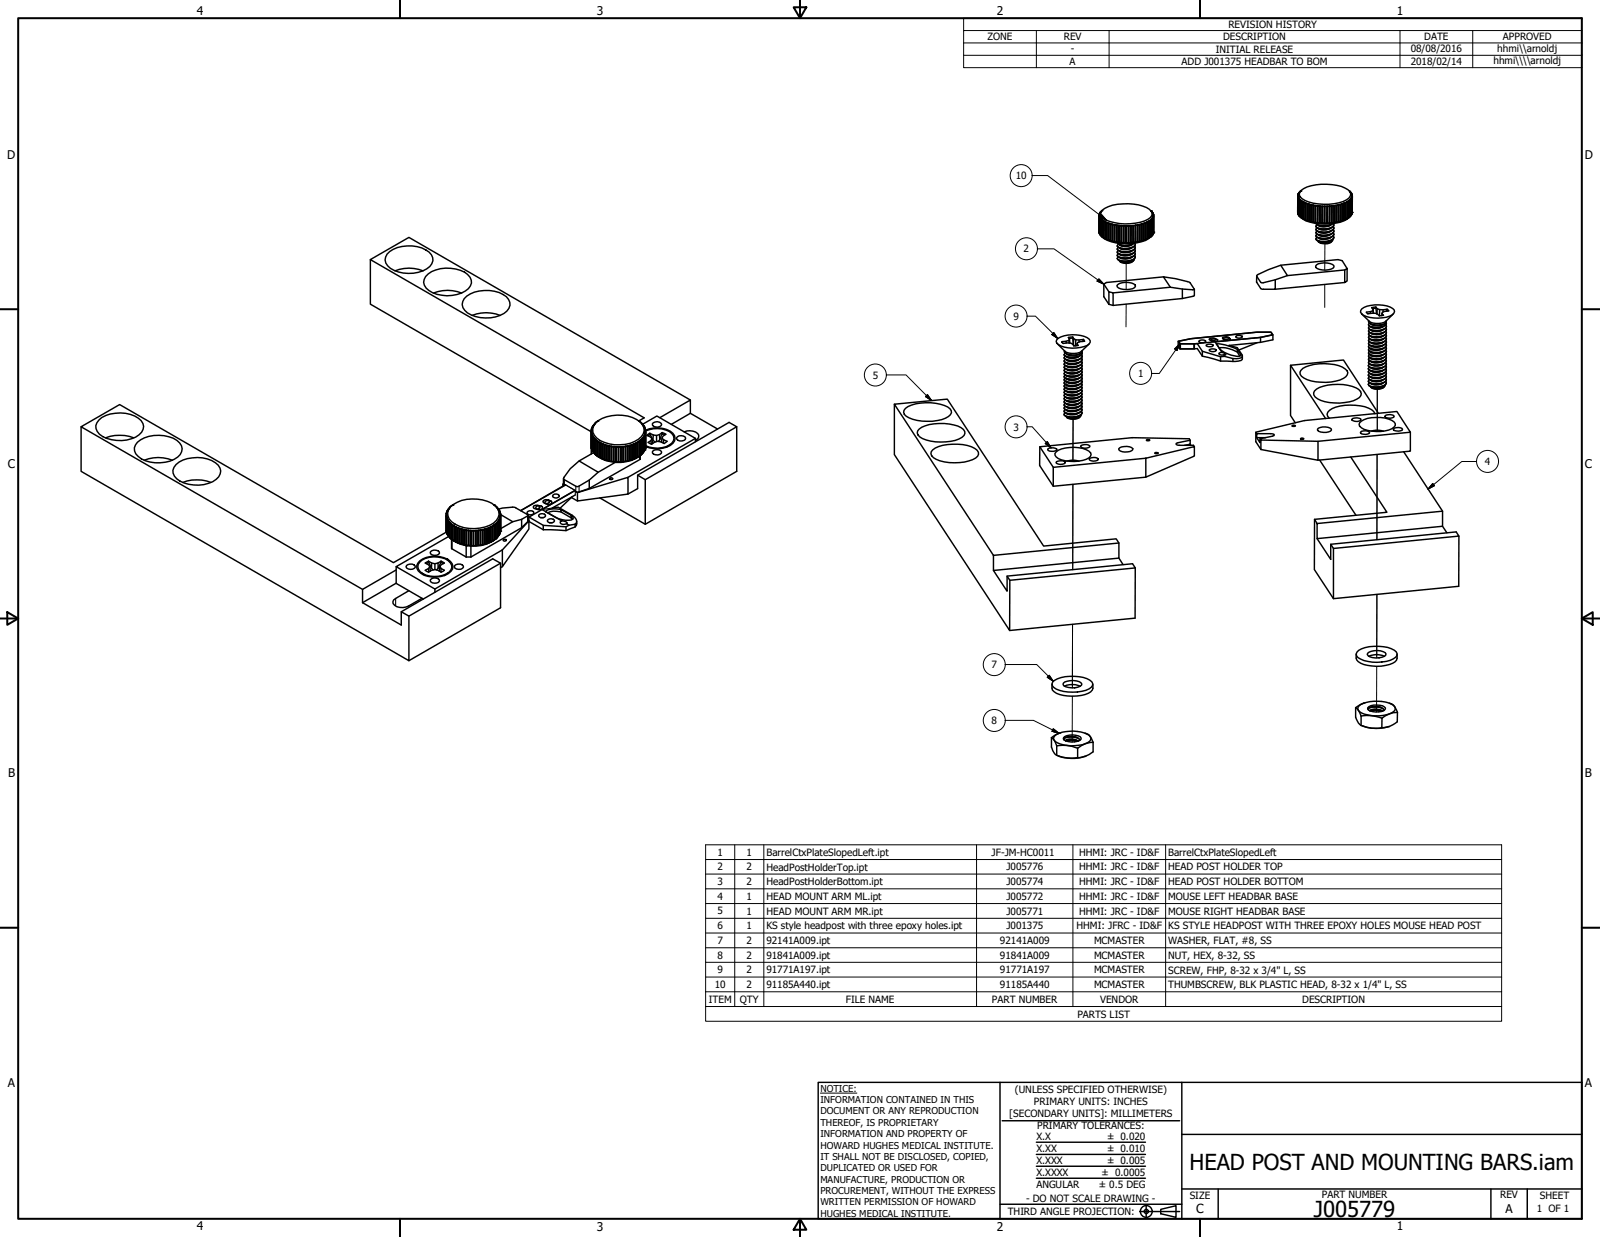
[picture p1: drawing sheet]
<svg xmlns="http://www.w3.org/2000/svg" width="559mm" height="432mm" viewBox="0 0 559 432" stroke-linecap="round" stroke-linejoin="round" font-family="sans-serif">
<defs><g id="words">
<g font-size="7.7">
<text x="415.5" y="408.3">HEAD POST AND MOUNTING BARS.iam</text>
<text x="458.9" y="424.8">J005779</text>
</g>
<text font-size="4.4" x="417.8" y="423.5">C</text>
<g font-size="4.2">
<text x="68.7" y="5.3">4</text>
<text x="208.4" y="5.3">3</text>
<text x="348.1" y="5.3">2</text>
<text x="487.8" y="5.3">1</text>
<text x="2.5" y="55.5">D</text>
<text x="553.5" y="55.5">D</text>
<text x="2.8" y="163.4">C</text>
<text x="553.5" y="163.4">C</text>
<text x="2.9" y="271.4">B</text>
<text x="553.5" y="271.4">B</text>
<text x="2.8" y="379.3">A</text>
<text x="553.5" y="379.3">A</text>
<text x="525.8" y="423.4">A</text>
<text x="68.7" y="429.5">4</text>
<text x="208.4" y="429.6">3</text>
<text x="348.1" y="429.6">2</text>
<text x="487.8" y="429.5">1</text>
</g>
<g font-size="3.5">
<text x="429" y="9.8">REVISION HISTORY</text>
<text x="344.9" y="14.1">ZONE</text>
<text x="371.5" y="14.1">REV</text>
<text x="427.2" y="14.1">DESCRIPTION</text>
<text x="497.4" y="14.1">DATE</text>
<text x="524.9" y="14.1">APPROVED</text>
<text x="373.6" y="22.7">A</text>
<text x="374" y="18.3">-</text>
<text x="412.7" y="22.7">ADD J001375 HEADBAR TO BOM</text>
<text x="424.6" y="18.4">INITIAL RELEASE</text>
<text x="492.7" y="18.2">08/08/2016</text>
<text x="492.7" y="22.5">2018/02/14</text>
<text x="521.6" y="22.4">hhmi\\\\arnoldj</text>
<text x="522.9" y="18.1">hhmi\\arnoldj</text>
<text x="354.8" y="62.5">10</text>
<text x="357.5" y="88.1">2</text>
<text x="353.9" y="111.6">9</text>
<text x="397.4" y="131.6">1</text>
<text x="304.8" y="132.1">5</text>
<text x="353.9" y="150.3">3</text>
<text x="518.5" y="162.4">4</text>
<text x="346.3" y="233.2">7</text>
<text x="346.3" y="252.8">8</text>
<text x="250.6" y="298.7">1</text>
<text x="260.7" y="298.7">1</text>
<text x="267.7" y="298.8">BarrelCtxPlateSlopedLeft.ipt</text>
<text x="346.3" y="298.8">JF-JM-HC0011</text>
<text x="376.9" y="298.8">HHMI: JRC - ID&amp;F</text>
<text x="408" y="298.8">BarrelCtxPlateSlopedLeft</text>
<text x="250.6" y="303.8">2</text>
<text x="260.7" y="303.8">2</text>
<text x="267.7" y="303.9">HeadPostHolderTop.ipt</text>
<text x="351.5" y="303.8">J005776</text>
<text x="376.9" y="303.8">HHMI: JRC - ID&amp;F</text>
<text x="408" y="303.8">HEAD POST HOLDER TOP</text>
<text x="250.6" y="309">3</text>
<text x="260.7" y="309">2</text>
<text x="267.7" y="309.1">HeadPostHolderBottom.ipt</text>
<text x="351.5" y="309">J005774</text>
<text x="376.9" y="309">HHMI: JRC - ID&amp;F</text>
<text x="408" y="309">HEAD POST HOLDER BOTTOM</text>
<text x="250.6" y="314.1">4</text>
<text x="260.7" y="314.1">1</text>
<text x="267.7" y="314.1">HEAD MOUNT ARM ML.ipt</text>
<text x="351.5" y="314.1">J005772</text>
<text x="376.9" y="314.1">HHMI: JRC - ID&amp;F</text>
<text x="408" y="314.1">MOUSE LEFT HEADBAR BASE</text>
<text x="250.6" y="319.2">5</text>
<text x="260.7" y="319.3">1</text>
<text x="267.7" y="319.3">HEAD MOUNT ARM MR.ipt</text>
<text x="351.5" y="319.3">J005771</text>
<text x="376.9" y="319.3">HHMI: JRC - ID&amp;F</text>
<text x="408" y="319.3">MOUSE RIGHT HEADBAR BASE</text>
<text x="250.6" y="324.4">6</text>
<text x="250.6" y="329.5">7</text>
<text x="260.7" y="324.4">1</text>
<text x="260.7" y="329.6">2</text>
<text x="267.7" y="324.4">KS style headpost with three epoxy holes.ipt</text>
<text x="267.7" y="329.6">92141A009.ipt</text>
<text x="349.2" y="329.6">92141A009</text>
<text x="351.5" y="324.4">J001375</text>
<text x="376" y="324.4">HHMI: JFRC - ID&amp;F</text>
<text x="382.1" y="329.6">MCMASTER</text>
<text x="408" y="324.4">KS STYLE HEADPOST WITH THREE EPOXY HOLES MOUSE HEAD POST</text>
<text x="408" y="329.6">WASHER, FLAT, #8, SS</text>
<text x="250.6" y="334.6">8</text>
<text x="260.7" y="334.6">2</text>
<text x="267.7" y="334.6">91841A009.ipt</text>
<text x="349.2" y="334.6">91841A009</text>
<text x="382.1" y="334.6">MCMASTER</text>
<text x="408" y="334.6">NUT, HEX, 8-32, SS</text>
<text x="250.6" y="339.8">9</text>
<text x="260.7" y="339.8">2</text>
<text x="267.7" y="339.8">91771A197.ipt</text>
<text x="349.2" y="339.8">91771A197</text>
<text x="382.1" y="339.8">MCMASTER</text>
<text x="408" y="339.9">SCREW, FHP, 8-32 x 3/4&quot; L, SS</text>
<text x="249.6" y="344.9">10</text>
<text x="260.7" y="344.9">2</text>
<text x="267.7" y="344.9">91185A440.ipt</text>
<text x="349.2" y="344.9">91185A440</text>
<text x="382.1" y="344.9">MCMASTER</text>
<text x="408" y="345">THUMBSCREW, BLK PLASTIC HEAD, 8-32 x 1/4&quot; L, SS</text>
<text x="247.5" y="350">ITEM</text>
<text x="258.4" y="350.1">QTY</text>
<text x="295.4" y="350">FILE NAME</text>
<text x="346.5" y="350">PART NUMBER</text>
<text x="384.2" y="350.1">VENDOR</text>
<text x="454.8" y="350.1">DESCRIPTION</text>
<text x="376.3" y="355.2">PARTS LIST</text>
<text x="354.5" y="381.6">(UNLESS SPECIFIED OTHERWISE)</text>
<text x="352.5" y="390">[SECONDARY UNITS]: MILLIMETERS</text>
<text x="361.1" y="385.8">PRIMARY UNITS: INCHES</text>
<text x="362.3" y="394.1">PRIMARY TOLERANCES:</text>
<text x="361.9" y="397.9">X.X</text>
<text x="386.7" y="398">± 0.020</text>
<text x="361.9" y="402.1">X.XX</text>
<text x="361.9" y="406.3">X.XXX</text>
<text x="386.7" y="402.1">± 0.010</text>
<text x="386.7" y="406.3">± 0.005</text>
<text x="361.9" y="410.5">X.XXXX</text>
<text x="384.7" y="410.5">± 0.0005</text>
<text x="358.4" y="419.7">- DO NOT SCALE DRAWING -</text>
<text x="361.9" y="414.6">ANGULAR</text>
<text x="383.8" y="414.7">± 0.5 DEG</text>
<text x="415.5" y="418.4">SIZE</text>
<text x="461.6" y="418.3">PART NUMBER</text>
<text x="523.9" y="418.3">REV</text>
<text x="537.8" y="418.4">SHEET</text>
<text x="352" y="424.2">THIRD ANGLE PROJECTION:</text>
<text x="536.7" y="423.2">1 OF 1</text>
</g>
<g font-size="3.3">
<text x="286.5" y="381.1">NOTICE:</text>
<text x="286.5" y="385">INFORMATION CONTAINED IN THIS</text>
<text x="286.5" y="389">DOCUMENT OR ANY REPRODUCTION</text>
<text x="286.5" y="392.9">THEREOF, IS PROPRIETARY</text>
<text x="286.5" y="396.9">INFORMATION AND PROPERTY OF</text>
<text x="286.5" y="400.9">HOWARD HUGHES MEDICAL INSTITUTE.</text>
<text x="286.5" y="404.9">IT SHALL NOT BE DISCLOSED, COPIED,</text>
<text x="286.5" y="408.9">DUPLICATED OR USED FOR</text>
<text x="286.5" y="412.8">MANUFACTURE, PRODUCTION OR</text>
<text x="286.5" y="416.8">PROCUREMENT, WITHOUT THE EXPRESS</text>
<text x="286.5" y="420.8">WRITTEN PERMISSION OF HOWARD</text>
<text x="286.5" y="424.8">HUGHES MEDICAL INSTITUTE.</text>
</g>
</g></defs>
<!-- layer: Visible (ANSI) -->
<g fill="none" stroke="#000" stroke-width=".51">
<path d="M383.9 75.1v5.9M383.9 75.1h.1M383.9 75.4v.1M383.9 74.7l.2 .2h-.2M383.9 75.5v5.8l.2 .6M383.9 75.5l.1 .3M383.9 74.9v.2M383.9 74.7v.2M384 75.8h.2M384 75.8l.1 .3M384 75.8v5.8M384 75.2h-.1v6"/>
<path d="M384 74.4l.2 .1M384 74.4v.1M384.1 76.1h.2M384.1 76.1v5.8M384.2 76.1v5.8l.2 .3M384.2 76.1h.2M384.2 76.1l.2 .3M384.2 74.5l-.3 .2M384.2 75.8h.1M384.2 74.1l.2 .1M384.2 74.1v.1M384.4 76.4l.2 .1"/>
<path d="M384.4 74.2l-.4 .2M384.4 76.4v5.8M384.4 76.5v5.7l.3 .3M384.4 76.5l.3 .1M384.5 73.9l-.3 .2M384.5 73.9h.1M384.6 76.4l-.2 .1M384.7 73.7l-.3 .6a2.01 2.01 0 0 0 1.2 2.9l1.1 .5a19.1 19.1 0 0 0 15.1-.9 1.82 1.82 0 0 0 .7-2.4M384.7 76.6l.2 .1M384.7 76.6v5.9M384.7 76.8l.4 .2M384.7 73.6l-.2 .3"/>
<path d="M384.7 73.6h.1M384.7 76.8v5.8M384.8 73.5h.1M384.9 76.7l-.2 .1M385 73.3a16.6 16.6 0 0 1 14.1-1.4 4.2 4.2 0 0 1 3.3 2.6 3.2 3.2 0 0 1-2.7 2.7 18.3 18.3 0 0 1-14.4-1 1.79 1.79 0 0 1-.3-2.9zM385.1 77h.1M385.1 77l-.1 5.8M385.1 77v5.9l.3 .2M385.1 77h.2M385.1 77l.4 .2M385.5 77.2l.1 .1M385.5 77.2l-.1 5.9"/>
<path d="M385.6 77.3h.2M385.6 77.3v5.8l.4 .2M385.6 77.3l.4 .2M386 77.5l.1 .1M386 77.5v5.8M386.1 77.6v5.8l.4 .2M386.1 77.6l.4 .1M386.5 77.7l.2 5.9 .4 .2M386.5 77.7v5.9M386.8 77.7l.3 .3M387.1 78v5.8M387.3 78l-.1 5.8 .5 .2"/>
<path d="M387.3 78l.5 .2M387.4 78h-.1M387.8 78.2l.1 5.7M387.8 78.2l-.1 5.8M387.9 78.2v5.8l.5 .2M387.9 78.2l.5 .2M388 78.2h-.1M388.4 78.4l.2 5.7M388.4 78.4v5.8M388.6 78.4l.6 .1M388.6 78.4v5.8M388.7 78.4h-.1"/>
<path d="M389.2 78.5l.1 5.8M389.2 78.5v5.8M389.4 78.5l-.1 5.9 .7 .1M389.4 78.5l.6 .2M389.4 78.5h.1M390 78.7v5.7M390 78.7v5.8M390.1 78.7v5.8l.6 .1M390.1 78.7h.6M390.2 78.6l-.1 .1M390.7 78.7l.1 5.8M390.7 78.7v5.9"/>
<path d="M390.9 78.8v5.8h.6M390.9 78.8l.6 .1M391 78.7l-.1 .1M391.5 78.9v5.7M391.7 78.9l.7-.1v5.9l-.7-.1M391.7 78.9v5.7M391.8 78.8l-.1 .1M393.2 78.9v5.8h-.6v-5.9l.6 .1M393.4 78.9h.6M394 78.8v5.9h-.6v-5.8M394.2 78.8v5.9h.6v-5.9l-.6 .1M395.6 78.7l.1 .1"/>
<path d="M395.7 78.8v5.8h-.9M395.7 78.8h-.7v5.8M395.9 78.8l-.1 5.7M395.9 78.8v5.8M396.4 78.7h.1M396.5 78.7l-.1 5.8-.5 .1M396.5 78.7l-.6 .1M396.6 78.7v5.8M397.1 78.5l.2 .1M397.3 78.6l-.1 5.8-.6 .1M397.3 78.6l-.7 .1M397.9 78.4l.1 .1"/>
<path d="M398 78.5v5.8l-.6 .1M398 78.5h-.7l.1 5.9M398.1 78.4l-.1 5.7M398.1 78.4v5.8M398.6 78.2l.1 .1M398.7 78.3v5.8l-.6 .1M398.7 78.3l-.6 .1M398.8 78.2l-.1 5.8M398.8 78.2v5.9M399.2 78l.2 .1M399.4 78.1v5.8l-.6 .2M399.4 78.1l-.6 .1"/>
<path d="M399.5 78v5.9M399.9 77.9l-.4 .1M400.1 77.9l-.1 5.8-.5 .2M400.1 77.9v5.7M400.4 77.6l-.3 .3M400.7 77.6l-.1 5.8-.5 .2M400.7 77.6v5.8M400.9 77.3l.2 .1M401.1 77.4v5.8l-.4 .2M401.1 77.4l-.4 .2M401.2 77.3l-.2 .1M401.2 77.3v5.8"/>
<path d="M401.4 77.1l.1 .1M401.4 77.1h.2M401.5 77.2v5.7l-.3 .2M401.5 77.2l-.3 .1M401.6 77.1v5.8M401.8 76.8h.2M402 76.8l-.1 5.9-.3 .2M402 73.5l.3 .4M402 76.8l-.4 .3M402 76.8h-.2M402 76.8v5.8M402.1 73.8l.4 .6"/>
<path d="M402.1 76.5l.2 .1M402.1 76.5h.2M402.1 76.5h.1M402.3 74l.3 .2M402.3 76.6l-.3 .2M402.3 76.6v5.8M402.3 73.9l-.1 .1M402.3 76.2l.2 .1M402.3 73.9v.1M402.3 76.5v5.8M402.4 76.2h.2M402.4 74.2h.2"/>
<path d="M402.5 74.4l.3 .1M402.5 76.3v5.7l-.2 .3M402.5 75.9h.2M402.5 76.3l-.2 .2M402.6 74.5h.2M402.6 74.2v.1M402.6 76.2v5.8M402.7 75.5h.2l-.1 5.8zM402.7 74.9h.2M402.7 75.9l-.1 6.1M402.7 75.9l-.1 .3M402.8 74.6l.1 .3"/>
<path d="M402.8 74.6l-.2 .1M402.8 75.9h-.2M402.8 74.5v.1M402.8 75.9v5.8M402.8 75.6v.3M402.9 74.9l-.1 6.8M402.9 75.2h-.2l.2 .1M402.9 74.9l-.2 .1M453.3 68.6h.2l-.2 .3M453.3 68.3h.2M453.3 67.9v6.6M453.3 68h.2"/>
<path d="M453.3 67.9h.2M453.3 74.7h.1M453.3 68.9l.2 .1M453.3 68.9v5.8M453.4 69l.1 6.1M453.4 69h.2M453.4 69l.1 .2M453.4 67.6h.2M453.4 67.7l-.1 .2M453.4 67.6v.1M453.5 68.3h-.2v6.4M453.5 75.1l.2 .3"/>
<path d="M453.5 69.2l.3 .1M453.5 69.2v5.9M453.6 67.4h.2M453.6 67.4l-.2 .2M453.6 67.3h.2M453.6 67.3v.1M453.7 69.2v.1M453.8 75.3l-.1 .1M453.8 69.5v.1M453.8 69.5l-.2-.2-.1 5.8M453.8 69.5l-.1 5.9M453.8 69.6v5.8l.2 .2"/>
<path d="M453.8 69.6l.2 .2M453.9 67l-.3 .3M453.9 67h.1M454 66.9l-.3 .5a2.37 2.37 0 0 0 1.9 3.3l3.8 1.1 4.1 .2a11.5 11.5 0 0 0 8.3-2.7l.3-.9-.3-.9M454 75.6l.1 .1M454 69.8l.2 .1M454 69.8v5.8M454.1 75.7l.3 .2M454.2 69.9h.1M454.2 69.9l.2 .3M454.2 66.7l-.3 .3M454.2 69.9l-.1 5.8"/>
<path d="M454.4 66.5a14.7 14.7 0 0 1 10.8-2 9.5 9.5 0 0 1 6.3 2.4 2.04 2.04 0 0 1-1.3 2.9 18 18 0 0 1-15.5-.5 1.7 1.7 0 0 1-.3-2.8zM454.4 70.2h.1M454.4 75.9h.1M454.4 70.2v5.7M454.5 70.2v5.8l.4 .2M454.5 70.2l.4 .2M454.9 76.2h.1M454.9 70.4l.1 .1M454.9 70.4v5.8M454.9 76.3l.4 .2M455 70.5l.4 .2M455 70.5l-.1 5.8"/>
<path d="M455.1 70.4l-.1 .1M455.4 70.7h.1M455.4 70.7l-.1 5.8M455.4 76.5l.5 .2M455.4 76.5h-.1M455.5 70.7l.4 .2M455.5 70.7l-.1 5.8M455.6 70.7h-.1M455.9 76.7h.1M455.9 70.9l.1 5.9M455.9 70.9v5.8M456 76.8l.5 .2"/>
<path d="M456.2 70.9l-.2 .1 .5 .1M456.5 71.1h.1M456.5 71.1v5.9M456.6 71.1v5.9l.5 .2M456.6 76.9l-.1 .1M456.6 71.2l.5 .2M456.8 71.1l-.2 .1M457.1 71.4v5.8M457.3 71.3v5.9l.5 .1M457.3 77.1l-.2 .1M457.3 71.4l.6 .1-.1 5.8M457.3 71.3l-.2 .1"/>
<path d="M457.4 71.3l-.1 .1M458 77.3h-.2M458 71.6v5.8l.5 .1M458 71.6l.5 .1M458.1 71.5l-.1 .1M458.5 71.7l.1 5.7M458.5 71.7v5.8M458.6 77.4l.1 .1M458.6 77.4l-.1 .1M458.7 71.8v5.7l.6 .2M458.7 71.8h.6M458.8 71.6l-.1 .2"/>
<path d="M459.3 71.8l.1 5.7M459.3 71.8v5.9M459.4 77.5l.1 .1M459.4 77.5l-.1 .2M459.5 71.9h.6M459.5 71.9v5.8M459.5 71.8v.1M459.6 78a4.4 4.4 0 0 0 5.3 .4l.6-.4M459.7 78a5.5 5.5 0 0 0 5.6 .1M460.1 71.9l.1 5.8M460.1 71.9v5.8h-.6M460.3 71.9l-.1 5.9h.7"/>
<path d="M460.3 71.9h.1M460.3 71.9h.6v5.9M461.1 77.7l-.2 .1M461.1 72v5.9h.6v-5.8M461.1 72l.6 .1M461.1 71.9v.1M461.7 72.1v5.7h.2M461.9 72.1v5.8h.6v-5.8M461.9 72.1h.6M462 72l-.1 .1M462.5 72.1v5.7h.2M462.7 72.1v5.8h.7v-5.8"/>
<path d="M462.7 72.1h.7M462.8 72l-.1 .1M463.4 77.8h.1M463.4 72v.1M463.6 72.1l-.1 5.8M463.6 72.1h.6M464.2 77.8h.2M464.2 71.9v.2M464.2 72.1v5.8h-.7M464.4 72v5.9M464.4 72h.6M464.8 79.6a4.5 4.5 0 0 1-4.4 .2l2 .3 2.2-.4"/>
<path d="M464.8 78.5a4.3 4.3 0 0 1-4.4 .2l2 .4 2.2-.5M465 77.7h.1M465 71.9v5.9l-.6 .1M465.1 77.7l.1 .1M465.1 77.7l.1-5.8v5.9M465.6 79a.81 .81 0 0 1-.4 1.3 5.7 5.7 0 0 1-5.5 0l-.1-.2 .3-.5M465.8 78a1.6 1.6 0 0 1-1.9 1.8 4.3 4.3 0 0 1-4.3-.9l.3-.4M465.8 71.8v.1M465.8 79.5a2.25 2.25 0 0 1-2.4 1.6 4 4 0 0 1-3.8-.9v-.2M465.8 78.4a2.16 2.16 0 0 1-2.4 1.5 3.6 3.6 0 0 1-3.8-.8v-.2M465.8 77.6h.2M465.8 71.9v5.8l-.6 .1"/>
<path d="M465.8 71.9h-.6M466 77.6v.1M466 71.8v.1M466 71.8v5.9M466.5 71.7l.1 .1M466.6 77.5h.1M466.6 71.8v5.8l-.6 .1M466.6 71.8l-.6 .1M466.7 77.5h.1M466.8 71.8l-.1 5.7M466.8 71.8v5.7M467.2 71.6l-.4 .2"/>
<path d="M467.4 77.3h.1M467.4 77.3l.1 .1M467.5 71.6l-.1 5.9h-.6M467.5 71.6v5.8M467.9 71.4l-.4 .2M468.1 77.2h.1M468.2 71.4l-.1 5.9-.6 .1M468.2 71.4v5.8M468.6 71.2h.2M468.7 77h.1M468.8 77h.1M468.8 71.2l-.1 5.9-.5 .1"/>
<path d="M468.8 71.2l-.6 .2M468.9 71.2l-.1 5.8M468.9 71.2v5.8M469.2 71l-.3 .2M469.3 76.8h.2M469.5 71l-.2-.1v5.9l-.4 .2M469.5 71v5.8M469.8 70.8l-.3 .2M469.9 76.5l.1 .1M470 70.7l-.1 5.9-.4 .2M470 70.7v5.9M470.3 70.5h.2"/>
<path d="M470.4 76.3h.1M470.5 70.5l-.1 5.9-.4 .2M470.5 70.5l-.5 .2M470.5 70.5h-.1M470.5 70.5v5.8M470.7 70.3h.2l-.4 .2M470.9 76l.1 .1M471 70.2l-.1 5.9-.4 .2M471 70.2v5.9M471.1 70h.2M471.2 69.9l.2 .1M471.2 69.9v.1"/>
<path d="M471.3 75.8h.1M471.3 75.8l-.3 .3M471.3 66.7l.4 .4M471.3 70l-.3 .2M471.3 70v5.8M471.4 75.8a9.8 9.8 0 0 1-6.8 2.4 16.8 16.8 0 0 1-9.6-1.7l-.8-.7M471.4 70v5.8M471.5 69.7l-.1 .3M471.5 67l.3 .5M471.6 67.1l.3 .3M471.6 75.4h.1M471.7 69.7l-.1 5.8-.2 .3"/>
<path d="M471.7 67.1v.1M471.7 69.7v5.7M471.7 69.4h.2M471.8 67.4h.1M471.8 67.5l.3 .3M471.9 75.1h.1M471.9 69.4v5.8l-.2 .2M471.9 67.8h.2M471.9 69h.2M471.9 69.3l-.1 .1M471.9 69.4l-.2 .3M471.9 67.4v.1"/>
<path d="M471.9 69v.1M471.9 69.3v5.8M472 67.8l.3 .6M472.1 74.8h.1M472.1 68.1h.1M472.1 69.1l-.2 6M472.1 69.1l-.2 .2M472.1 67.8h.1M472.1 69v5.8M472.2 68.1h.1M472.2 68.7h-.1v.3M472.3 68.4l-.2 .1h.1v6"/>
<path d="M472.3 68.4l-.2 6.4M129.3 90.6v15.6l77.1 44.5M136.1 87.8a12.5 12.5 0 0 1 13.8 .2 3.4 3.4 0 0 1-.9 5.9 12.2 12.2 0 0 1-13.6-1.1 3.2 3.2 0 0 1 .7-5zM137.9 94.6a13.2 13.2 0 0 1 9.9 0M148.7 96.5a11.7 11.7 0 0 1 13.5-1.5 3.7 3.7 0 0 1 2.1 4.8 9.8 9.8 0 0 1-10 3.3 6.5 6.5 0 0 1-6.3-4.5zM384.1 81.9h.1M384.4 82.2h.1M384.7 82.5h.1M384.7 82.6l.3 .2M385.1 82.7l-.1 .1M385.5 99.2l1.8 2.7M385.6 83l-.2 .1"/>
<path d="M386.1 83.2l-.1 .1M386.7 83.5l-.2 .1M387.9 83.9h.1M387.9 83.9l-.2 .1M388.6 84.1h.1M388.6 84.1l-.2 .1M388.6 84.2l.6 .1M389.3 84.3h.1M389.3 84.3h-.1M390 84.4h.1M390 84.4v.1M390.2 90.2h.1"/>
<path d="M390.4 99.3a5.8 5.8 0 0 1 6.1 .2l.1 .4a5.2 5.2 0 0 1-5.9 .6l-.6-.8zM390.8 84.5h.1M390.8 84.5l-.1 .1M391.5 84.6h.2M392.4 84.6h.2M393.2 84.6h.2M394 84.6h.2M395 84.6h.1M395.2 90.9l-2.2 .5-2-.4M395.2 89.8l-.5 .2a4.8 4.8 0 0 1-3.7-.1M395.2 88.7l-2.2 .5-2-.4M395.2 87.6l-2.2 .5-2-.4"/>
<path d="M395.2 86.5l-2.2 .5-2-.4M395.2 85.4l-.5 .2a4.8 4.8 0 0 1-3.7-.1M395.4 90.8a4.3 4.3 0 0 1-4.4 .2M395.4 89.7a4.3 4.3 0 0 1-4.4 .2M395.4 88.6a4.1 4.1 0 0 1-4.4 .2M395.4 87.5a4.3 4.3 0 0 1-4.4 .2M395.4 86.4a4.3 4.3 0 0 1-4.4 .2M395.5 85.3a4.4 4.4 0 0 1-4.5 .2M395.7 84.5h.1M395.8 84.5l.1 .1M395.9 91.1a4 4 0 0 1-4.8 .1M396 84.9a5.4 5.4 0 0 1-5.7-.1 4.7 4.7 0 0 0 5.3 .5l.6-.4"/>
<path d="M396.2 90.4a2.02 2.02 0 0 1-2.5 1.3l-2-.1-.8-.7M396.3 89.2a.89 .89 0 0 1-.4 1.3 6.1 6.1 0 0 1-5.6-.1l-.1-.2 .4-.5M396.3 88.1a.84 .84 0 0 1-.4 1.2 5.8 5.8 0 0 1-5.6 0l-.1-.2 .4-.5M396.3 86.9a.89 .89 0 0 1-.4 1.4 6.3 6.3 0 0 1-5.6 0l-.1-.4 .4-.4M396.3 85.9a.89 .89 0 0 1-.4 1.3 6.1 6.1 0 0 1-5.6-.1l-.1-.2 .4-.5M396.4 84.8l.1 .4a2.58 2.58 0 0 1-2.7 1.5l-2.8-.2-.8-.7 .4-.5M396.4 84.5h.2M396.5 89.6a2.9 2.9 0 0 1-3.3 1.6 3 3 0 0 1-3-1M396.5 88.5a2.28 2.28 0 0 1-2.5 1.6 4 4 0 0 1-3.8-.9v-.2M396.5 87.4a2.62 2.62 0 0 1-3.1 1.6 2.98 2.98 0 0 1-3.2-.9v-.2M396.5 86.4v.1a4.3 4.3 0 0 1-4.9 1.3l-1.1-.4-.3-.5M396.5 85.2v.1a3.4 3.4 0 0 1-3.8 1.6 2.16 2.16 0 0 1-2.5-1.1"/>
<path d="M396.6 84.5h.1M397.2 84.3l.2 .1M398 84.1v.1M398 84.1l.1 .1M398.7 84h.1M398.7 84l.1 .1M400 83.6h.1M400.6 83.4h.1M401.1 83.1h.1M401.5 82.9h.1M401.9 82.6h.1M402 82.6a8.7 8.7 0 0 1-6.8 2.4 14.3 14.3 0 0 1-10.4-2.4"/>
<path d="M402.3 82.3h.1M402.3 82.4l-.3 .2M402.5 82h.1M402.7 81.7h.1M406.3 96.6a36.8 36.8 0 0 1 9.2 2l1.6 2.4-4.2-.1-4.2-.6zM406.3 96.6l-19.9 2-.9 .6v4.4l1.8 2.6M438.9 96.3l-.1 2.2 1.5 2.2 .5 .3h4.6v-3.3M439 96l4-1.9 4.3-1.5 2.3 3.6-4.2 1.5-4.6 1-.5-.1-1.4-2.1zM447.3 92.6l20-2 1.5 .4 1.7 2.7M459.8 92.5a6 6 0 0 1 6 .2l.1 .5a5.2 5.2 0 0 1-5.9 .5l-.5-.4v-.4zM464.6 81.9l-2.2 .5-2-.5M464.6 80.8l-.5 .2a4.7 4.7 0 0 1-3.7-.2"/>
<path d="M464.8 84a4.5 4.5 0 0 1-4.4 .1 5.4 5.4 0 0 0 4.2 0M464.8 82.9a4.3 4.3 0 0 1-4.4 .2l2 .3 2.2-.4M464.8 81.8a4.3 4.3 0 0 1-4.4 .2M464.8 80.7a4.3 4.3 0 0 1-4.4 .2M465.2 84.2a4 4 0 0 1-4.8 .2M465.5 83.6a2.97 2.97 0 0 1-3.5 1.3l-1.4-.4-.3-.4M465.6 82.3l.2 .4a2.32 2.32 0 0 1-2.5 1.5l-2.9-.2-.7-.4 .2-.7M465.6 81.2l.2 .3a2.27 2.27 0 0 1-2.5 1.6h-2.2a1.14 1.14 0 0 1-1.4-1.1l.2-.3M465.6 80.1l.2 .4a2.27 2.27 0 0 1-2.5 1.5h-2.2a1.14 1.14 0 0 1-1.4-1.1l.2-.3M465.8 82.8a2.66 2.66 0 0 1-3.3 1.6 2.44 2.44 0 0 1-2.9-1.1M465.8 81.7a2.16 2.16 0 0 1-2.4 1.5 4 4 0 0 1-3.8-.8v-.2M465.8 80.6v.1a2.95 2.95 0 0 1-3.1 1.5 2.78 2.78 0 0 1-3.1-1"/>
<path d="M469.6 94.2l.9-.5v4.4l-.9 .5zM469.6 98.6l-24.2 2.4M469.6 94.2l-20 2M151.4 102.3a13.2 13.2 0 0 1 9.8 0M163 103.4a12.6 12.6 0 0 1 13.8 .2 3.4 3.4 0 0 1-.8 5.8 12.3 12.3 0 0 1-13.7-1.1 3.2 3.2 0 0 1 .7-4.9zM164.8 110.1a13.2 13.2 0 0 1 9.9 0M369.1 118.6a9.3 9.3 0 0 1 8.3-1.5 4.3 4.3 0 0 1 3.3 1.8 2.1 2.1 0 0 1-2 2.1 10.6 10.6 0 0 1-9.6-1.2l-.2-.6zM370.9 119.4v-.1l.4 .6 2.7-.1 .6 .3 .4 .6 1.6-.1-.4-.6M372.4 119.1v.7M373.3 118.2l1.3-.2 .5 2.7M373.3 118.8l.1 1M373.5 118.4l.1 1.4"/>
<path d="M374.6 117.7l-1.5 .1 .4 .6-.2 .4-2.4 .5M374.6 117.7l.4 .5 .7 .4 2.7-.1M374.6 117.7v.3M375 118.2l-.2 2M375.7 118.6l-.1 2.1M376.9 118.7v.7M378.4 118.5l.4 .6-2.4 .5-.2 .4M378.4 118.5l-.1 .4M378.5 119.1l-.2-.2-.2 .3M387.3 106.2v-4.3l1.4 .3v4.4M387.3 106.2l1.4 .4M408.7 100.3l-20 1.9"/>
<path d="M411.5 119.1v1.8l.6 .9h4.9v-1.8M412.9 100.9v3.3l4.1-.9 .1-2.3M412.9 104.2l-24.2 2.4M418.7 119.1a1.51 1.51 0 0 1 2.4 .2l-1.6 .3-.8-.3zM422.5 118.2a1.57 1.57 0 0 1 2.1 .4 1.91 1.91 0 0 1-2.3-.2zM422.8 118.6l1.6-.3 .9 .3v.3a1.59 1.59 0 0 1-2.5-.3zM427.1 117.7a1.63 1.63 0 0 1 2.2 .5 1.91 1.91 0 0 1-2.4-.2zM427.2 118.2l.3-.2a1.63 1.63 0 0 1 2.1 .5l-.3 .2a1.63 1.63 0 0 1-2.1-.5zM431.7 117.3a2.35 2.35 0 0 1 2.2 .1 1.49 1.49 0 0 1-2.4 .1zM439 119.6l-6.3 2.6M440.2 117.8v1.7l-10.9 1.1 2.8 .7 1.8 2.7-.1 .5a3.7 3.7 0 0 1-3.2 .7M440.2 117.8l-23.1 2.2v1.8l1-.1 1.8 2.6"/>
<path d="M440.2 119.5l4.4-.9v-1.7l-.7-.9h-4.9l-23 2.2-4.3 .9 .5 .9M444.6 116.9l-4.4 .9M475.6 109.6l2.6 2.5a5.7 5.7 0 0 0 5.8 0l2.6-2.5M475.6 107.8a11.3 11.3 0 0 1 10.8-.1l.5 .5a1.78 1.78 0 0 1-1.6 2.2 11.5 11.5 0 0 1-9.7-.9l-.4-.5zM478 112v.3a4.5 4.5 0 0 0 4.6 1l1.4-.7 .2-.6M478.7 108.8v.6M479.3 107.8l1.2-.2 .3 1.9M479.5 108.5l.1 .8M479.6 107.9l.1 1.4M480.5 107.2l-1.5 .2 .6 .5-.1 .6-2.3 .5 .2 .3 .3 .2 2.7-.2 1.3 .9 1.5-.2-.5-.5M480.5 107.2a3.4 3.4 0 0 0 3.9 .7M480.5 107.2v.4"/>
<path d="M481 107.8l-.1 1.8M481.8 108.1v2.1M482.7 109.5l-.1 .7M483 108.1v.8M483.1 119.4a4.2 4.2 0 0 1-4.3 .2l2 .4 2.1-.4M483.1 118.4a4.6 4.6 0 0 1-4.3 .2l2 .3 2.1-.4M483.1 117.3a4.4 4.4 0 0 1-4.3 .1l2 .4 2.1-.5M483.1 116.2a4.4 4.4 0 0 1-4.3 .1l2 .4 2.1-.4M483.1 115.1a4.2 4.2 0 0 1-4.3 .2l2 .3 2.1-.4M483.1 114a4.6 4.6 0 0 1-4.3 .2l2 .3 2.1-.4M483.9 112.8a4.7 4.7 0 0 1-5.5 .1M484 120l.2 .3a2.27 2.27 0 0 1-2.6 1.6l-2.8-.2-.8-.5 .3-.7"/>
<path d="M484 118.9l.2 .3a2.27 2.27 0 0 1-2.6 1.6l-2.2-.1a1.14 1.14 0 0 1-1.4-1.1l.3-.2M484 117.8l.2 .3a2.78 2.78 0 0 1-3.3 1.7l-1.5-.2a1.14 1.14 0 0 1-1.4-1l.3-.3M484 116.6l.2 .4a3.5 3.5 0 0 1-4.1 1.6l-1.3-.2-.7-.4-.1-.3 .3-.5M484 115.6l.2 .3a2.14 2.14 0 0 1-2.6 1.6h-2.2l-1.1-.4-.3-.5 .3-.5M484 114.5l.2 .3a2.14 2.14 0 0 1-2.6 1.6l-2.2-.1a1.14 1.14 0 0 1-1.4-1l.3-.3M484 113.4l.2 .3a2.28 2.28 0 0 1-2.6 1.6h-2.2a1.14 1.14 0 0 1-1.4-1.1l.3-.3M484.1 112.5a1.64 1.64 0 0 1-1.9 1.6 4.1 4.1 0 0 1-4.2-.8l.3-.5M484.2 119.3v.2a4.2 4.2 0 0 1-4.8 1.3l-1.2-.4-.2-.5M484.2 118.2v.2a2.95 2.95 0 0 1-3.1 1.5 2.78 2.78 0 0 1-3.1-1.1M484.2 117.2a2.25 2.25 0 0 1-2.5 1.5 3.8 3.8 0 0 1-3.7-.9v-.1M484.2 116.1a2.16 2.16 0 0 1-2.5 1.5 3.6 3.6 0 0 1-3.7-.9v-.1M484.2 114.9v.2a3.3 3.3 0 0 1-3.7 1.5l-2-.4-.5-.7"/>
<path d="M484.2 113.9a2.12 2.12 0 0 1-2.5 1.5 4 4 0 0 1-3.7-.8v-.2M484.2 112.8a2.25 2.25 0 0 1-2.5 1.6 3.8 3.8 0 0 1-3.7-1v-.1M484.4 107.9l.6 .6-2.3 .5v.5M484.4 107.9v.4M484.7 108.5l-.3-.2-.3 .3M241.1 139.6l-98.3-56.7-13.5 7.7 95.7 55.3-1.9 1M369.3 120l2.6 2.6a5.7 5.7 0 0 0 5.8 0l2.7-2.5M371.7 122.4v.4a4.9 4.9 0 0 0 6.1 .3l.2-.7M376.2 120l-.1 .6M376.6 137.7l-2.1 .4-2-.4M376.6 136.6l-2.1 .4-2-.3M376.6 135.5l-2.1 .4-2-.3"/>
<path d="M376.6 134.4l-2.1 .4-2-.4M376.6 133.3l-2.1 .4-2-.4M376.8 139.8a4.6 4.6 0 0 1-4.3 .2l2 .3 2.1-.4M376.8 138.7a4.4 4.4 0 0 1-4.3 .1l2 .4 2.1-.5M376.8 132.1a4.1 4.1 0 0 1-4.2 .2l1.9 .3 2.1-.4M376.8 131a4.5 4.5 0 0 1-4.2 .2l1.9 .3 2.1-.4M376.8 129.9a4.2 4.2 0 0 1-4.2 .1l1.9 .4 2.1-.4M376.8 128.8a4.2 4.2 0 0 1-4.2 .2l1.9 .3 2.1-.4M376.8 127.7a4.1 4.1 0 0 1-4.2 .2l1.9 .3 2.1-.4M376.8 126.6a4.5 4.5 0 0 1-4.2 .2l1.9 .3 2.1-.4M376.8 125.5a4.2 4.2 0 0 1-4.2 .2l1.9 .3 2.1-.4M376.8 124.5a4.2 4.2 0 0 1-4.2 .1l1.9 .4 2.1-.5"/>
<path d="M376.8 137.6a4.2 4.2 0 0 1-4.2 .1M376.8 136.5a4.1 4.1 0 0 1-4.2 .2M376.8 135.4a4.5 4.5 0 0 1-4.2 .2M376.8 134.3a4.2 4.2 0 0 1-4.2 .1M376.8 133.2a4.2 4.2 0 0 1-4.2 .1M377.6 123.2a4.4 4.4 0 0 1-5.5 .1M377.7 139.2l.2 .3a2.78 2.78 0 0 1-3.3 1.7l-1.5-.2a1.14 1.14 0 0 1-1.4-1l.3-.3M377.7 138l.2 .4a3.5 3.5 0 0 1-4.1 1.6l-1.3-.2-.7-.4-.1-.5 .3-.3M377.7 137l.2 .3a2.27 2.27 0 0 1-2.6 1.6l-2.8-.2-.8-.7 .3-.5M377.7 135.9l.2 .3a2.14 2.14 0 0 1-2.6 1.6l-2.2-.1a1.14 1.14 0 0 1-1.4-1l.3-.3M377.7 134.8l.2 .3a2.28 2.28 0 0 1-2.6 1.6h-2.2a1.14 1.14 0 0 1-1.4-1.1l.3-.3M377.8 133.7a.89 .89 0 0 1-.5 1.3 6.3 6.3 0 0 1-5.5 0l-.1-.5 .3-.3"/>
<path d="M377.8 132.6a.89 .89 0 0 1-.5 1.3 6.1 6.1 0 0 1-5.5 0l-.1-.6 .3-.1M377.8 131.5a.89 .89 0 0 1-.5 1.3 6.1 6.1 0 0 1-5.5 0l-.1-.5 .3-.3M377.8 130.4a.84 .84 0 0 1-.5 1.3 5.8 5.8 0 0 1-5.5 0l-.1-.5 .3-.3M377.8 129.3a.89 .89 0 0 1-.5 1.3 6.3 6.3 0 0 1-5.5 0l-.1-.2 .3-.5M377.8 128.2a.89 .89 0 0 1-.5 1.3 6.1 6.1 0 0 1-5.5 0l-.1-.3 .3-.5M377.8 127.1a.89 .89 0 0 1-.5 1.4 6.1 6.1 0 0 1-5.5-.1l-.1-.3 .3-.5M377.8 126a1.02 1.02 0 0 1-1 1.6 6 6 0 0 1-5-.3l-.1-.2 .3-.5M377.8 124.9a1.39 1.39 0 0 1-1.7 1.8 4.3 4.3 0 0 1-4.4-.7l.3-.5M377.8 123.8a1.39 1.39 0 0 1-1.7 1.8 4.2 4.2 0 0 1-4.4-.8l.3-.5M377.9 122.9a1.84 1.84 0 0 1-2 1.7 4.1 4.1 0 0 1-4.2-.8l.3-.5M377.9 139.6v.2a2.95 2.95 0 0 1-3.1 1.5 2.78 2.78 0 0 1-3.1-1.1M377.9 138.6a2.25 2.25 0 0 1-2.5 1.5 3.8 3.8 0 0 1-3.7-.9v-.1"/>
<path d="M377.9 137.5a2.16 2.16 0 0 1-2.5 1.5 3.6 3.6 0 0 1-3.7-.9v-.1M377.9 136.3v.2a3.3 3.3 0 0 1-3.8 1.5l-1.9-.4-.5-.7M377.9 135.3v.1a2.95 2.95 0 0 1-3.1 1.5 2.78 2.78 0 0 1-3.1-1.1M377.9 134.2a2.25 2.25 0 0 1-2.5 1.6 3.8 3.8 0 0 1-3.7-1v-.1M378 133.1a2.33 2.33 0 0 1-2.6 1.5 3.6 3.6 0 0 1-3.7-.9v-.1M378 132a3.2 3.2 0 0 1-3.8 1.6l-2-.4-.5-.7M378 130.9a2.28 2.28 0 0 1-2.6 1.6 3.2 3.2 0 0 1-3.7-1.1M378 129.8a2.45 2.45 0 0 1-2.6 1.6 3.8 3.8 0 0 1-3.7-1v-.1M378 128.7a2.33 2.33 0 0 1-2.6 1.5 3.6 3.6 0 0 1-3.7-.9v-.1M378 127.6a2.28 2.28 0 0 1-2.6 1.6 3.2 3.2 0 0 1-3.7-1.1M378 126.5a2.28 2.28 0 0 1-2.6 1.6 4 4 0 0 1-3.7-.9v-.2M378 125.4a2.27 2.27 0 0 1-2.6 1.6 3.8 3.8 0 0 1-3.7-1v-.1"/>
<path d="M378 124.3v.2a4.2 4.2 0 0 1-4.4 1.4l-1.4-.4-.5-.7M378 123.2v.2a4.3 4.3 0 0 1-4.9 1.3l-1.2-.4-.2-.5M412.1 120v1.8M417.1 120h-4.9v1.8h4.9M419.9 122.6v1.7M421.3 120.5l1.5-.4 .9 .4v.2l-.3 .3h-1.3l-.8-.3zM422.3 122.1l1.6-.3 .9 .3v.3a1.59 1.59 0 0 1-2.5-.3zM425.7 123.3a1.7 1.7 0 0 1 2.4 .6l-2-.1zM425.7 121.4a10.9 10.9 0 0 1 6.4 1.5M426.3 124.5v1.5M426.8 123l-2.4-3.7 15.7-1.5 4.3-1-.5-.8h-5l-23.1 2.2-4.3 .9 .6 .9h6l1.8 2.6 6.4 1.9 1.4-.1M427.4 123.9l.3 .5 2.9 .8"/>
<path d="M430.6 125.2v1M432.1 121.9l-4-1.4-3.3-.5a8.6 8.6 0 0 0 7.3 4.4l1.2-.3 .1-.3M433.4 124l-1.3-2.1v1l.9 1.4M433.9 124.2v1a3.2 3.2 0 0 1-3.3 1l-4.3-.2-6.4-1.7M450.7 127.5v17.5l1.7 2.6M454.3 129.3a12.3 12.3 0 0 1 10-2.2 9.1 9.1 0 0 1 6.2 2.3 1.96 1.96 0 0 1-1.3 2.7 17 17 0 0 1-13.8-.1l-1.3-1.3-.1-.8zM459.1 136.5a11.6 11.6 0 0 1 8.1-2.3 10.5 10.5 0 0 1 8 2.5 1.85 1.85 0 0 1-1.3 2.6 16.8 16.8 0 0 1-13.8-.1 1.8 1.8 0 0 1-1-2.7zM482.8 134.9l-2.1 .4-1.9-.4M483 133.7a4.2 4.2 0 0 1-4.2 .2l1.9 .3 2.1-.4M483 132.6a4.1 4.1 0 0 1-4.2 .2l1.9 .4 2.1-.5M483 131.5a4.5 4.5 0 0 1-4.2 .2l1.9 .3 2.1-.4M483 130.4a4.2 4.2 0 0 1-4.2 .2l1.9 .3 2.1-.4"/>
<path d="M483 129.3a4.2 4.2 0 0 1-4.2 .2l1.9 .4 2.1-.5M483 128.2a4.1 4.1 0 0 1-4.2 .2l1.9 .4 2.1-.5M483 127.1a4.5 4.5 0 0 1-4.2 .2l1.9 .3 2.1-.3M483 126a4.2 4.2 0 0 1-4.2 .2l1.9 .4 2.1-.5M483 134.8a4.5 4.5 0 0 1-4.2 .2M483.1 125a4.4 4.4 0 0 1-4.3 .1l1.9 .4 2.1-.5M483.1 123.8a4.2 4.2 0 0 1-4.3 .2l1.9 .4 2.1-.4M483.1 122.7a4.6 4.6 0 0 1-4.3 .2l1.9 .4 2.1-.4M483.1 121.7a4.4 4.4 0 0 1-4.3 .1l1.9 .4 2.1-.5M483.1 120.6a4.4 4.4 0 0 1-4.3 .1l1.9 .4 2.1-.5M483.5 135a3.9 3.9 0 0 1-4.7 .2M483.8 134.4a3.3 3.3 0 0 1-3.9 1.2l-1.3-.7"/>
<path d="M484 133.1a1.38 1.38 0 0 1-1.6 1.8 4.4 4.4 0 0 1-4.5-.7l.4-.5M484 132a.89 .89 0 0 1-.4 1.3 6.1 6.1 0 0 1-5.6 0l-.1-.3 .4-.5M484 130.9a.91 .91 0 0 1-.4 1.4 6.1 6.1 0 0 1-5.6-.1l-.1-.2 .4-.6M484 129.8a.89 .89 0 0 1-.4 1.3 5.8 5.8 0 0 1-5.6 0l-.1-.2 .4-.5M484 128.7a.89 .89 0 0 1-.4 1.3 6.1 6.1 0 0 1-5.6 0l-.1-.3 .4-.4M484 127.6a.89 .89 0 0 1-.4 1.4 6.1 6.1 0 0 1-5.6-.1l-.1-.2 .4-.6M484 126.6a1.39 1.39 0 0 1-1.7 1.7 4.4 4.4 0 0 1-4.4-.7l.4-.5M484 125.4a1.06 1.06 0 0 1-1 1.6 6 6 0 0 1-5-.3l.3-.7M484 124.3a1.39 1.39 0 0 1-1.7 1.8 4 4 0 0 1-4.3-.8l.3-.4M484 123.3a1.39 1.39 0 0 1-1.7 1.7l-2.9 .1a1.14 1.14 0 0 1-1.4-1.1l.3-.2M484 122.2l.2 .3a2.44 2.44 0 0 1-2.6 1.6l-2.2-.1a1.14 1.14 0 0 1-1.4-1.1l.3-.2M484 121l.2 .4a3.5 3.5 0 0 1-4.1 1.6l-1.3-.2-.8-.4 .3-.8"/>
<path d="M484.2 133.6v.1a4.7 4.7 0 0 1-5.5 1.2l-.6-.3-.2-.5M484.2 132.5a3.2 3.2 0 0 1-3.8 1.6 2.16 2.16 0 0 1-2.5-1.1M484.2 131.4a2.28 2.28 0 0 1-2.6 1.6 4 4 0 0 1-3.7-.9v-.1M484.2 130.3a2.45 2.45 0 0 1-2.6 1.6 4 4 0 0 1-3.7-.9v-.2M484.2 129.2a2.62 2.62 0 0 1-3.1 1.6 2.72 2.72 0 0 1-3.2-1.1M484.2 128.1v.2a4.3 4.3 0 0 1-4.9 1.3l-1.1-.4-.3-.5M484.2 127v.1a3.4 3.4 0 0 1-3.8 1.6 2.16 2.16 0 0 1-2.5-1.1M484.2 125.9a2.27 2.27 0 0 1-2.6 1.6 4.6 4.6 0 0 1-3.6-.7v-.4M484.2 124.8a2.18 2.18 0 0 1-2.6 1.6 4 4 0 0 1-3.6-.7v-.4M484.2 123.7v.2a4.3 4.3 0 0 1-4.9 1.3l-1.1-.4-.2-.5M484.2 122.6v.1a2.95 2.95 0 0 1-3.1 1.6 3.1 3.1 0 0 1-3.1-1v-.1M484.2 121.5a2.27 2.27 0 0 1-2.6 1.6 4.4 4.4 0 0 1-3.6-.7v-.4"/>
<path d="M484.2 120.5v.1a4.4 4.4 0 0 1-4.8 1.4l-1.2-.5-.2-.5M28.3 149v15.5l114.5 66.1v-15.5M34.5 146.6a11.8 11.8 0 0 1 14.8 .2 3.2 3.2 0 0 1-.7 5 12.2 12.2 0 0 1-13.9-.2 3.2 3.2 0 0 1-.2-5zM36.9 152.8a14.1 14.1 0 0 1 9.8 0M48 154.4a12.2 12.2 0 0 1 13.8-.7 3.4 3.4 0 0 1 .2 5.9 12.3 12.3 0 0 1-13.7-.3 3.1 3.1 0 0 1-.3-4.9zM206.4 150.6l.1 5.5M206.4 150.6h.2l-.1 .4M206.5 156.5l.1 .1M206.5 150.1v.1M206.5 151l.1 5.7M206.5 156.5v2M206.5 151h.2l-.1 .5"/>
<path d="M206.5 150.2h.2M206.5 150.2l-.1 .4M206.5 150.1h.2M206.6 156.5h-.1M206.6 156.7h.1M206.6 151.5l.2 .1M206.6 151.5v5.2M206.6 151.6l.2 5.5M206.6 151.6h.2M206.6 151.6l.2 .4M206.6 149.6h.2M206.6 149.6v.1"/>
<path d="M206.8 157.1h.1M206.8 152h.1M206.8 149.7h-.2l-.1 .4M206.8 152v5.1M206.8 152.1v5.1l.2 .3M206.8 152.1l.2 .3M206.8 149.1l.2 .1M206.8 149.1v.1M206.9 149.2l-.3 .4M207 157.5h.1M207 152l-.2 .1M207 152.4l.2 .1"/>
<path d="M207 152.4v5.1M207.1 152.5v5.2l.2 .3M207.1 152.5l.2 .3M207.1 148.7h.2M207.1 148.7v.1M207.2 148.8l-.4 .3M207.3 152.5h-.2M207.3 158l-5.1 2.9M207.3 152.8l.1 5.3 .3 .3M207.3 158h.1M207.3 152.8h.2M207.3 148.3h.2"/>
<path d="M207.3 148.3l-.2 .4M207.4 148.2l.3-.3a4 4 0 0 0 1.6 6.5 13.8 13.8 0 0 0 14.8-1.2 3.5 3.5 0 0 0 .1-5.2l.4 .2M207.4 148.2l.2 .1M207.4 148.2v.1M207.5 152.8v.1M207.6 152.9l-.2 .1 .3 .3M207.7 153.3l.1 5.3 .3 .3M207.7 158.4h.1M207.7 153.3v5.1M207.8 147.8h.1M207.8 147.8v.1M208 147.8a12.2 12.2 0 0 1 11.2-2.6 7.6 7.6 0 0 1 5.7 4.1 3.7 3.7 0 0 1-2 4.1 13.5 13.5 0 0 1-14.5-.5 3.4 3.4 0 0 1-.4-5.1z"/>
<path d="M208 153.4h-.2l.3 .3M208.1 153.7l.2-.1-.1 5.3 .4 .4M208.1 153.7v5.2M208.2 147.4l-.4 .4M208.2 158.8l-.1 .1M208.2 147.4h.1M208.4 153.7l-.2 .1 .4 .3M208.6 154.1l.2-.1-.1 5.3M208.6 154.1v5.2M208.7 159.2v.1M208.7 147.1l-.5 .3M208.7 159.3l.5 .3"/>
<path d="M208.7 159.2l-.1 .1M208.9 159.4a13.4 13.4 0 0 0 14.2 0M208.9 146.9l-.2 .1M208.9 154.1l-.2 .1 .5 .2M209.2 154.4l.1 5.2 .5 .3M209.2 154.4v5.2M209.3 159.5l-.1 .1M209.4 154.4l.4 .3M209.8 154.7l.1 5.3 .5 .2M209.8 154.7v5.2M209.9 159.8l-.1 .1M210.1 154.7l.3 .4"/>
<path d="M210.4 155.1l.2-.2v5.4l.5 .2M210.4 155.1v5.1M210.7 155l-.1 .1 .5 .2M211.1 155.3l.1 5.1M211.1 155.3v5.2M211.3 155.4v5.1l.5 .2M211.3 155.4l.5 .2M211.4 155.3l-.1 .1M211.8 155.6l.2-.2v5.3l.7 .2M211.8 155.6v5.1M212.1 155.5l.6 .1v5.3M212.8 155.8v5.1l.6 .1"/>
<path d="M212.8 155.8l.6 .1M212.9 155.6l-.1 .2M213.4 155.9l.1 5M213.4 155.9v5.1M213.6 155.9l.6 .1M213.6 155.9v5.1M213.7 155.8l-.1 .1M214.2 155.9v5.3l-.6-.2M214.4 155.9v5.3h.7v-5.2M214.4 156l.7 .1M215.3 156v5.2h.6v-5.2M215.3 156.1h.6"/>
<path d="M216.1 156v5.2h.6v-5.2M216.1 156.1h.6M216.9 156v5.2h.7v-5.2M217.5 155.9l.1 .1M217.6 156l-.7 .1M217.7 156v5M217.7 156v5.2M218.3 155.8l.1 .1M218.4 155.9l-.7 .1M218.4 155.9v5.1M218.5 155.8v5.2l.6-.1v-5.1M219.1 155.6v.2"/>
<path d="M219.1 155.8l-.6 .1M219.3 155.8v5M219.3 155.8v5.1M219.8 155.5l.1 .1M219.9 155.6v5.1l-.6 .2M219.9 155.6l-.6 .2M220.1 155.6l-.1 5M220.1 155.6v5.1M220.5 155.3l.2 .1M220.7 155.4v5.1l-.6 .2M220.7 155.4l-.6 .2M220.9 155.3l-.2-.1v5.2"/>
<path d="M220.9 155.3v5.2M221.2 155l.2 .1M221.4 155.1v5.2l-.5 .2M221.4 155.1l-.5 .2M221.5 155.1l-.1 5M221.5 155.1v5.1M221.9 154.7l-.4 .4M222 159.8h.1M222.1 159.8l.1 .1M222.2 154.7l-.2 5.3-.5 .2M222.2 154.7v5.2M222.5 154.4l-.3 .3"/>
<path d="M222.6 159.5l.2 .1M222.8 154.4l-.2 5.2-.4 .3M222.8 154.4v5.2M223.1 154.1l-.3 .3M223.1 146.9l.1 .1M223.2 159.2l.1 .1M223.2 159.3l-.4 .3M223.3 154.1l-.1 5.2M223.3 159.2l-.1 .1M223.3 147.1l.4 .3M223.3 154.1v5.2M223.6 159.1v1.2z"/>
<path d="M223.6 147.4h.1M223.7 158.8l.1 .1M223.7 158.9l-.4 .4M223.7 153.8l-.4 .3M223.7 147.4h.1M223.7 153.8v5.1M223.8 158.8l-.1 .1M223.8 147.5l.4 .3M223.8 153.7l-.2-.1 .1 .2M223.8 153.7v5.2M224 153.4l-.2 .3M224.2 158.4h.1"/>
<path d="M224.2 147.8h-.1M224.2 147.8v.1M224.3 153.3l-.2-.1 .1 5.4-.4 .3M224.3 153.3v5.1M224.4 152.9l.2 .1M224.5 148.1l4.9-2.9 13.5 7.8-23.6 13.6M224.5 152.8h.2M224.5 148.3l.4 .4M224.5 152.8v.1M224.6 158h.1M224.6 153v5.1l-.3 .3M224.6 148.2l-.2 .1"/>
<path d="M224.6 153l-.3 .3M224.6 148.2v.1M224.7 152.8v5.2M224.7 152.5h.2M224.8 148.8l.4 .3M224.9 157.5h.1M224.9 152.5v5.2l-.2 .3M224.9 148.7h-.2M224.9 152.5l-.2 .3M224.9 148.7v.1M225 152.4l-.2 .1M225 152.4v5.1"/>
<path d="M225 149.2h.2M225.2 152v5.2l-.2 .3M225.2 152l-.2 .4M225.2 149.6h.2M225.2 149.1l-.2 .1M225.2 149.2l.2 .4M225.2 149.1v.1M225.3 150.2a9.6 9.6 0 0 1 9.7 1.1 2.57 2.57 0 0 1-.9 4.2 10.1 10.1 0 0 1-8.6 .4M225.3 150.1h.2M225.4 151.5v5.2l-.2 .4M225.4 151.5l-.2-.1 .2 .2-.2 .4M225.4 149.7l.1 .4"/>
<path d="M225.4 149.7h-.2M225.4 149.6v.1M225.5 150.4a9.1 9.1 0 0 1 9.1 .9 2.43 2.43 0 0 1-.9 4.1 9.1 9.1 0 0 1-8.2 .2M225.5 150.6h-.2h.2v5.2M225.5 155.7l.6 .4M225.5 150.1l-.1 6.6M225.5 151h-.2l.1 .5M226.3 152.1l.7-.5 1 2 .7 .7M226.9 151.3l-1 .7 1.8 1.1-.4 .7-.9 .6 1.2 .7a3.1 3.1 0 0 1 4.4-.3l1-.7-1.2-.6M226.9 151.3l.1 .3M227.3 153.8l.2 1.2M227.7 153.1l.2 1.7"/>
<path d="M228.2 147.6a2.08 2.08 0 0 1 2.9 .5 1.92 1.92 0 0 1-3.2 .4l-.1-.5zM228.2 157.3a2.25 2.25 0 0 1 2.9 .5 1.76 1.76 0 0 1-1.7 1 1.76 1.76 0 0 1-1.6-1.1zM228.2 151.8l-.2 1.8M229.3 152v2.1M230.3 151.7l.1 1.8M230.4 145.8l10.7-6.2v4.7l-6.7 3.8M231.2 152.9l-.2 1.5M231.3 151a3 3 0 0 1-4.4 .3M231.3 151l1.2 .6-1 .7-.3 .6 .6 .6M231.3 151v.4M231.8 153.5l-.2 1.1M232.2 151.8l-.9-.4-.9 2.1-.5 .6"/>
<path d="M234.1 155.1l-1.3 1M236.6 152.5a2.01 2.01 0 0 1 2.9 .5 1.73 1.73 0 0 1-1.7 .9 1.73 1.73 0 0 1-1.5-1.1zM239 150.7a4.1 4.1 0 0 1 5 1.2 1.48 1.48 0 0 1-1.1 1.8M241.1 144.3l9.5 5.4M242.9 153v1.2M257.3 149v15.5l-31.9 18.5v-15.6M312.4 141.1v17.6l40.2 61.4 .1-17.5M316.2 142.6a16.1 16.1 0 0 1 13.6-1.1 2.77 2.77 0 0 1 2.5 2.6 5.5 5.5 0 0 1-5 2.7 16.5 16.5 0 0 1-10.8-1.5 1.61 1.61 0 0 1-.3-2.7zM321 149.8a16.2 16.2 0 0 1 13.5-1.1 2.46 2.46 0 0 1 2.2 3.3 10.8 10.8 0 0 1-8.2 2.3 10.5 10.5 0 0 1-7.9-2.5l-.2-.7 .1-.7zM325.8 157a16.1 16.1 0 0 1 13.5-1 2.46 2.46 0 0 1 2.1 3.3 14.5 14.5 0 0 1-11.6 1.9 5.6 5.6 0 0 1-4.7-2.8l.1-.7zM363.2 156l-.1 6.5 4.8 7.2 32.3-3.1M366 156.7l.5-.3a2.93 2.93 0 0 1 2.6 .4v.3a2.68 2.68 0 0 1-3.2-.1z"/>
<path d="M368.9 157.7a11.9 11.9 0 0 1 11.4-.2l.8 1.1a3.1 3.1 0 0 1-3 2.1 12.5 12.5 0 0 1-9.2-1.2l-.5-1.2zM376.8 145.2a4.2 4.2 0 0 1-4.3 .2l1.9 .4 2.1-.4M376.8 144.1a4.6 4.6 0 0 1-4.3 .2l1.9 .4 2.1-.4M376.8 143.1a4.4 4.4 0 0 1-4.3 .1l1.9 .4 2.1-.5M376.8 142a4.4 4.4 0 0 1-4.3 .1l2 .4 2-.5M376.8 140.8a4.2 4.2 0 0 1-4.3 .2l2 .4 2-.4M377.3 145.5a3.9 3.9 0 0 1-4.7 .2M377.6 155.5l.5-.2a1.97 1.97 0 0 1 2.5 .7 2.55 2.55 0 0 1-3.2-.2zM377.6 144.8a1.89 1.89 0 0 1-2.1 1.3l-2.5-.2-.6-.5M377.7 143.6l.2 .3a2.78 2.78 0 0 1-3.3 1.6l-1.5-.1a1.14 1.14 0 0 1-1.4-1.1l.3-.2M377.7 142.4l.2 .4a3.5 3.5 0 0 1-4.1 1.6l-1.3-.2-.8-.4 .3-.8M377.7 141.4l.2 .3a2.27 2.27 0 0 1-2.6 1.6l-2.8-.2-.8-.5 .3-.7"/>
<path d="M377.7 140.3l.2 .3a2.27 2.27 0 0 1-2.6 1.6l-2.2-.1a1.14 1.14 0 0 1-1.4-1.1l.3-.2M377.9 144a1.93 1.93 0 0 1-2.2 1.5 5.6 5.6 0 0 1-4-.5v-.4M377.9 142.9a2.25 2.25 0 0 1-2.5 1.6 4.6 4.6 0 0 1-3.7-.7v-.4M377.9 141.9a2.16 2.16 0 0 1-2.5 1.5 4 4 0 0 1-3.7-.7v-.3M377.9 140.7v.2a4.2 4.2 0 0 1-4.8 1.3l-.9-.2-.5-.7M391 156.3a4.4 4.4 0 0 1 4.6 .3v.4a4.1 4.1 0 0 1-4.8 0l-.1-.3zM400.2 160l16.9-4.1v3.3l-16.9 7.4zM400.4 153.5l1.1 .1-.9 .3zM403.4 158.1h1l-.8 .3zM413.7 155.4l2-.3v-1.4l-4.3 .9-.7 .3 .6 .5h.6h4.9l.3 .5M415.7 153.7l-.3-.5-20-.4-32.2 3.2 4.7 7.1 32.3-3.1M415.7 155.1l.2 .3"/>
<path d="M438.6 150.9l.3 .5M438.9 151.4h4.9l1.1 .2 .2 .2-.7 .5-4.3 .9v1.4l-1.2-1.8zM438.9 152.8h3.1M440.1 153.2l.3 .4M440.4 153.6l19.9 .5v6.6l-19.9-3.8zM451.4 148.5l1 .1-.9 .2zM454.3 153l1.1 .1-.9 .3zM460.3 154.1l32.3-3.2-4.7-7.3-32.4 3.2-16.9 4.1v3.3l1.8 2.7M460.4 149.5a4.6 4.6 0 0 1 4.5 .2l.1 .4a4 4 0 0 1-4.8 .1l-.1-.3zM471.7 159.5l12.7 19.3-25.3 2.5 .9 1.5M472.2 146.3a2.56 2.56 0 0 1 3.2 .2 2.45 2.45 0 0 1-3.2 .1zM474.9 147.6a11 11 0 0 1 11.2-.9l1.2 1.2a2.44 2.44 0 0 1-2.3 2.2 13.7 13.7 0 0 1-9.5-.7l-.6-.6-.2-.7z"/>
<path d="M475.2 150.9a2.47 2.47 0 0 1 3.1 .1 2.45 2.45 0 0 1-3.1 .1zM478.9 150.5l1.6-.3 2.7 .3M480.2 144.4a7.6 7.6 0 0 0-6.8-2.9 13.9 13.9 0 0 0-9.1 1.8 1.57 1.57 0 0 0-.1 2.7M481.4 144.3l-12.2-18.6-18.5 1.8 12.3 18.6M483.7 145.2a2.55 2.55 0 0 1 3.2 .2 2.45 2.45 0 0 1-3.2 .1zM486.7 149.7a2.45 2.45 0 0 1 3.1 .2 2.56 2.56 0 0 1-3.1 .2zM490.2 157.7l13.6 20.7M492.6 150.9v6.6l-32.3 3.2M50.4 160.7a13.2 13.2 0 0 1 9.8 0M61.5 162.2a11.8 11.8 0 0 1 14.7 .2 3.2 3.2 0 0 1-.7 4.9 12.1 12.1 0 0 1-13.8-.2 3.2 3.2 0 0 1-.2-4.9zM63.8 168.4a14.1 14.1 0 0 1 9.9 0M155.8 179.8v5.2"/>
<path d="M155.8 179.3v.5M155.8 179.4h.2M155.8 179.8h.2M155.8 179.3h.2M156 178.9h.1M156 178.9l-.2 .4M156 178.8h.1M156 178.8v.1M156 179.9h-.2l.2 6M156 179.8v.1M156.1 178.4l.2 .1M156.1 178.4l-.1 .4"/>
<path d="M156.1 178.4h.2M156.1 178.4h.1M156.3 178l.2 .1M156.3 178l-.2 .4M156.4 177.9h.2M156.4 177.9v.1M156.7 177.5h.2M156.7 177.5h.1M156.8 177.6a3.9 3.9 0 0 0 1.9 6 13.9 13.9 0 0 0 14.3-.7 3.6 3.6 0 0 0 .9-5.3M156.8 177.6l-.4 .3M157 177.1l.2 .1M157 177.1l-.3 .4"/>
<path d="M157.1 177h.1M157.1 177v.2M157.1 177.2l-.3 .4M157.3 177a13 13 0 0 1 15.5-.5 3.6 3.6 0 0 1-.5 6.1 13.5 13.5 0 0 1-14.5-.4 3.5 3.5 0 0 1-.5-5.2zM157.5 176.7h.1M157.5 176.7l-.4 .3M157.6 176.7h.1M158 176.3l-.4 .4M158.2 176.2l-.1 .1M172.5 176.2v.1M172.7 176.3l.4 .4M173 176.7h.1"/>
<path d="M173.1 176.7h.1M173.2 176.7l.3 .3M173.4 177h.1M173.5 177v.2M173.5 177.2l.4 .4M173.6 177.1l.3 .4M173.6 177.1l-.1 .1M173.7 177.5h.2M173.8 177.6l.4 .3M173.9 177.5h.1M174.1 177.7a13.3 13.3 0 0 1 5.7-.6l4.7 2.9-2.3 1.3-3.1 .8-4.2-2.5M174.2 177.9h-.1"/>
<path d="M174.2 177.9v.1M174.3 178.4h.2M174.3 178l.2 .4M174.3 178l-.2 .1M174.5 178.8h.2M174.5 178.4h.1M174.6 178.9h.2M174.6 178.4l.1 .4M174.6 178.4l-.2 .1M174.6 179.4h.2M174.7 179.9h.2l-.1 .4M174.7 179.8h.2"/>
<path d="M174.7 178.8v.1M174.7 179.8v.1M174.8 178.9v.4M174.8 179.3v.1M174.8 179.3h-.2M174.8 179.4l.1 .4M174.9 179.8l-.1 6.1M184.4 178.5a1.29 1.29 0 0 1 2 .7 1.31 1.31 0 0 1-1.3 .6 1.31 1.31 0 0 1-1-1zM184.5 179.9v2l-2.3 2.3v-2.9M186.4 176.6a1.65 1.65 0 0 1 2.2 .2 1.25 1.25 0 0 1-1.1 .9 1.25 1.25 0 0 1-1.3-.7zM187.5 176.7a1.29 1.29 0 0 1 2 .7 1.32 1.32 0 0 1-1.3 .6 1.32 1.32 0 0 1-1.1-1zM188.5 179.5a1.32 1.32 0 0 1 2 .7 1.31 1.31 0 0 1-1.3 .6 1.31 1.31 0 0 1-1-1z"/>
<path d="M189.9 174.7a1.59 1.59 0 0 1 2.1 .2 1.26 1.26 0 0 1-1.2 .9 1.26 1.26 0 0 1-1.2-.8zM190.6 174.9a1.37 1.37 0 0 1 2.1 .7 1.37 1.37 0 0 1-1.3 .5 1.37 1.37 0 0 1-1.1-.9zM193 177.4l1.9-.4 5 2.9a1.96 1.96 0 0 1 1 3.1M193.2 172.7a1.31 1.31 0 0 1 2.1 .7 1.42 1.42 0 0 1-2.3-.3zM195.9 177.9l3.6 2v.9l-3.6-2.1zM195.9 177.9a7.9 7.9 0 0 0-5 .3l-.3 .4a12.8 12.8 0 0 0 8 3l1.4-.4 .2-.4-.7-.9M195.9 178.7a6.1 6.1 0 0 0-4.6 .3M196.8 168.8l-.2 .9M196.8 167v1.9l.4 .5-.6-.4M197.5 169.2l-15.6 9 15.6-8.9M199.1 163.6l3.1-2.7 6.7 3.9-3.1 2.8-3.6 2.1-.8 .2-4.6-2.7 .2-.6zM199.6 173.7l2.1 1.2"/>
<path d="M199.9 173.4l-4.3 4M200.9 171.2l-11.6 6.7 6.9 3.9M200.9 171.2l-16.4 9.5 .2-.2 5 2.9 8 .5 1.1-.6M200.9 172.8l-8.1 4.6M201.2 171.7l.5 .3M201.7 172l17.6-5.4v5.9l-17.6 2.4zM205.8 167.6v2.9l-3.9 1.3-1-.3M209.5 173.8l15.9 9.2M210.6 160.1l-.2 .1M211.2 160.4h.1M211.2 160.4l-.1 .1M212 160.7h-.2"/>
<path d="M212.8 160.8l-.1 .1M213 166.9l.4-.1 .7 .3-.7 .3-.5-.3zM213.5 160.9l.1 .1M213.5 160.9l-.1 .1M214.2 161h.2M214.9 161.4l-6 3.4M215.1 161.1h.2M215.9 161.1h.2M216.7 161.1h.2M217.6 161h.1M217.7 161v.2M218.4 161l-.7 .2"/>
<path d="M218.5 160.9l-.1 .1M219.1 160.8h.2M219.3 160.8v.1M220 160.6l-.1 .1M220 160.6l.1 .1M220.7 160.4h.1M220.7 160.4l.2 .1M221.4 160.1h.1M221.4 160.1l.1 .1M222.7 165.9l2.7 1.5 31.9-18.4-2.7-1.6-31.9 18.5v4.7l-3.4 1.9M223.6 160.3l-17.8 10.2M367.9 163.1v6.6"/>
<path d="M369 161.2l.5-.2a2.69 2.69 0 0 1 2.5 .3 1.36 1.36 0 0 1-1.7 .8l-1.3-.4-.2-.2zM372.6 161l1.7-.3 2.6 .3M380.6 160l.5-.2a2.61 2.61 0 0 1 2.4 .3v.4a2.47 2.47 0 0 1-3.1-.2zM460.9 160.6l12.7 19.3M138.4 198.9l-11.8 6.8v4.7M138.4 197.8v5.8M142 197.4a1.8 1.8 0 0 1 3 .6 2 2 0 0 1-3.2-.1zM146.6 196.3a8.2 8.2 0 0 1 10.7 .2 2.47 2.47 0 0 1-1.5 3.9 9.1 9.1 0 0 1-9.1-.8 2.24 2.24 0 0 1-.1-3.3zM146.6 195.8a9.3 9.3 0 0 1 10.7 .2 2.5 2.5 0 0 1-.7 4.2 9 9 0 0 1-10.6-.9 2.38 2.38 0 0 1 .6-3.5zM147.2 199.9l1.3 1M148.8 196.7l.9-.4 1 2 .6 .6M149.7 195.9l-1.2 .6 1.2 .7 .4 .6-.4 .6-1.2 .7 1.2 .6a3.1 3.1 0 0 1 4.4 0"/>
<path d="M149.7 195.9a3.1 3.1 0 0 0 4.4 0M149.7 195.9v.4M149.7 198.4v1.2M150.1 197.8l.2 1.6M150.4 192.6a1.9 1.9 0 0 1 3.1 .5 2 2 0 0 1-3.3-.1zM150.7 196.5v1.8M151.9 196.8v2M153 196.5v1.8M153.6 197.8l-.2 1.6M154.1 198.4l1.1 .7-1.1 .6M154.1 195.9l1.1 .6-1.1 .7-.5 .6 .5 .6M154.1 195.9l-.1 .4"/>
<path d="M154.1 198.4l-.1 1.2M154.9 196.7l-.9-.4-1 2-.5 .6M155.8 180.3l.2-.1zM155.8 180.3l.2 .4M155.9 185.7l-18.5 10.7-95.6-55.2-13.5 7.8 98.3 56.7M156 180.7l.1 5.7M156 180.7h.1v.5M156.1 186.4h.1M156.1 181.2l.2 .1M156.1 181.2v5.2M156.1 186.4l.2 .4M156.3 186.8h.1"/>
<path d="M156.3 181.3h-.2l.2 .4M156.3 181.7l.1 5.2M156.4 186.9l.3 .4M156.4 181.7h.2zM156.4 181.7l.3 .4M156.5 199.9l-1.3 1M156.7 187.3h.1M156.7 182.1l.1 .1M156.7 182.1v5.2M156.7 187.3l-18.3 10.5 13.5 7.8 23.6-13.6M156.7 187.3l.4 .3M156.7 182.2h.2"/>
<path d="M156.7 182.2l.3 .3M156.7 182.2v5.1M157 182.5l.1 5.3 .4 .3M157 182.5l.2 .1M157.3 182.6h-.2l.4 .3M157.5 182.9l.1 5.3 .4 .3M157.5 182.9v5.2M157.5 188.1h.1M157.6 188l-.1 .1M157.7 188.3v3.2zM157.7 191.5l5.1 2.9M157.7 182.9l.3 .4"/>
<path d="M158 183.3l.1 5.2M158 188.5h.1M158 183.3v5.2M158.1 188.5l.5 .3M158.1 188.4l-.1 .1M158.2 188.6a13.4 13.4 0 0 0 14.3 0M158.2 183.3l.4 .4M158.6 183.7l.1-.1v5.3l.4 .3M158.6 183.7v5.1M158.7 188.7l-.1 .1M158.8 197.4a1.8 1.8 0 0 1 3.1 .6 1.94 1.94 0 0 1-3.2-.1zM158.8 183.7l.3 .3"/>
<path d="M159.1 184l.2-.1v5.3l.5 .2M159.1 184v5.2M159.3 189.1l-.2 .1M159.4 184l-.1 .1 .5 .2M159.8 184.3l.1 5.1M159.8 184.3v5.1M159.9 189.4h.1M159.9 189.4h-.1M160 184.3v5.2l.5 .2M160 184.3l.5 .2M160.1 184.3h-.1M160.5 184.5l.1 5.1"/>
<path d="M160.5 184.5v5.2M160.6 189.6h.1M160.6 189.6l-.1 .1M160.7 184.6v5.1l.5 .2M160.7 184.6l.6 .1-.1 5.2M160.7 184.5v.1M161.3 189.9h.1M161.3 189.9h-.1M161.4 184.8v5.2l.6 .1M161.4 184.8l.6 .2M161.5 184.7l-.1 .1M162 185l.1 5"/>
<path d="M162 185v5.1M162.1 190l.1 .1M162.1 190l-.1 .1M162.2 185v5.2h.6M162.2 185l.6 .1M162.2 184.9v.1M162.6 190.4l.2 .1M162.8 185.1v5.1M162.8 194.4h1.7M162.8 190.2h.1M162.9 185.2v5.1l.7 .1M162.9 185.2h.7"/>
<path d="M163 185l-.1 .2M163.3 190.5h-.5v3.9M163.6 185.2v5M163.6 185.2v5.2M163.6 190.2l.2 .1M163.6 190.2v.2M163.8 185.2l.6 .1M163.8 185.2v5.2M163.8 185.2h.1M164.4 190.4h.2M164.4 185.2v5.2h-.6M164.5 190.6v3.8"/>
<path d="M164.6 185.2v5.2l.6 .1v-5.3M164.6 185.3l.6 .1M165.2 190.4h.2M165.4 185.2v5.3l.7-.1v-5.2M166.1 190.4h.1M166.1 185.3l-.7 .1M166.2 185.2v5.2h.7M166.2 185.3l.7-.1v5.2M167.1 190.2l-.2 .1M167.1 185.1v5.3l.6-.1v-5.1M167.6 185l.1 .2M167.7 190.2h.1"/>
<path d="M167.7 185.2h-.6M167.8 190.2h.1M167.9 185.1l-.1 5.1M167.9 185.1v5.1M168.5 184.9v.1M168.5 185v5.2h-.6M168.5 185l-.6 .1M168.6 190l-.1 .1M168.6 190l.1 .1M168.7 185l-.1 5M168.7 185v5.1M169.2 184.7l.1 .1"/>
<path d="M169.3 189.9h.1M169.3 184.8v5.2l-.6 .1M169.3 184.8l-.6 .2M169.4 189.9h.1M169.9 184.5l.1 .1M170 189.6h.1M170 184.6v5.1l-.6 .2M170 184.6l-.6 .1v5.2M170.1 189.6l.1 .1M170.2 184.5l-.1 5.1M170.2 184.5v5.2M170.6 184.3h.1"/>
<path d="M170.7 189.4h.1M170.7 184.3v5.2l-.5 .2M170.7 184.3l-.5 .2M170.8 189.4h.1M170.9 184.3l-.1 5.1M170.9 184.3v5.1M171.3 184l.1 .1-.5 .2M171.4 189.1l.1 .1M171.5 184l-.1-.1v5.3l-.5 .2M171.5 184v5.2M171.9 183.7l-.4 .3M172 188.7l.1 .1"/>
<path d="M172.1 183.7l-.1-.1v5.3l-.5 .3M172.1 183.7v5.1M172.4 183.3l.2 .1M172.6 188.4l.1 .1M172.6 188.5l-.5 .3M172.6 183.4l-.5 .3M172.6 183.4v5.1M172.7 188.5h-.1M172.7 183.3l-.2 .1M172.7 183.3v5.2M172.9 182.9l.2 .1-.4 .3M173.2 182.9l-.1 5.3-.4 .3"/>
<path d="M173.2 182.9l-.2 .1M173.4 182.6h.1l-.3 .3M173.6 182.5l-.1 5.3-.4 .2M173.6 182.5l-.1 .1M173.7 182.2h.2M173.9 187.3h.1M173.9 187.3l-.4 .3M173.9 182.2l-.3 .3M173.9 182.2v5.1M174 182.1l-.2 .1M174 182.1v5.2M174.1 181.7h.1"/>
<path d="M174.2 186.8h.1M174.2 186.9l-.2 .4M174.2 181.7l-.2 .4M174.3 181.3h.2l-.2 .4M174.3 181.7h-.2M174.3 181.7l-.1 5.2M174.5 186.4h.1M174.5 186.4l-.2 .4M174.6 181.2l-.2 .1M174.6 181.2l-.1 5.2M174.6 180.2l.2 .1zM174.7 185.9h.1"/>
<path d="M174.8 180.7l-.2 5.7M174.8 180.7h-.2v.5M174.8 180.3v5.2M174.8 196.6v15.6l-32 18.4M174.8 180.3v.4M175.5 197.8l-.7 .4M175.8 188.3l.5-.1 .5 .4-.5 .3-.5-.1zM179.1 182.1l-4.2 2.4M182.2 184.2l-17.7 10.2M184.5 181.6l.2 .2M184.7 181.8v2.9l-9.2 13.1v-5.8zM184.7 182.1l5 2.8"/>
<path d="M188.8 180.7h.9M189.7 183.4v1.5M191.2 181.6a1.37 1.37 0 0 1 1.3-.5 1.37 1.37 0 0 1 1.1 .9 1.37 1.37 0 0 1-1.3 .5 1.37 1.37 0 0 1-1.1-.9zM191.9 182.5h.9M195.7 182.1a1.82 1.82 0 0 1 2.4 .6l-.2 .1a1.67 1.67 0 0 1-2.3-.3zM197.7 183.9v1.3M197.9 182.8l.9 .5 2.1-.3M199.5 180.8l.5 .4M200.9 183v1M201.4 182l-.1 1.4-.4 .6-3.2 1.2-8-.3M347 193.9l43.8-4.4v5.3l-43.8 4.3zM347 199.1l4.7 7.3v-5.3l43.8-4.3 1 1.4-43.8 4.4-1-1.5"/>
<path d="M390.8 189.5l-1-1.4-25.3 2.5-33.7-51.3-18.4 1.8 34.6 52.8M390.8 194.8l1.4 2.3M396.5 198.2l-.1 17.6-43.8 4.3M459.1 181.3l-.1 17.5 6.7 10.2M460 188l4.8 7.3v-5.3l43.8-4.3 .9 1.4-43.8 4.4-.9-1.5M460 182.8l43.8-4.4v5.3l-43.8 4.3zM503.8 183.7l1.5 2.3M509.5 187.1v17.6l-43.8 4.3v-17.5M126.6 210.4l13.5 7.8v-4.6l32-18.5 2.7 1.5-32 18.5-2.7-1.5M138.4 203.6l9.4 5.5M138.4 203.6l-11.8 6.8M142.8 206.2l-4.6 2.7-.7 .5-.3 .7a2.31 2.31 0 0 0 2.4 1.9l1.1 .1 2-.6 4.7-2.6"/>
<path d="M150.4 202.3a1.9 1.9 0 0 1 3.1 .5 2.04 2.04 0 0 1-3.3 0zM151.9 205.6v1.2M367.4 238.8v1.4a3.2 3.2 0 0 0 2.7 2.2 14.8 14.8 0 0 0 10.8-.9l.8-1.2v-1.4M367.7 238.1a12.7 12.7 0 0 1 12-1.2 2.12 2.12 0 0 1 1.9 2.4 7.7 7.7 0 0 1-7 2.3 8.9 8.9 0 0 1-7.1-2.2l-.1-.7zM371.3 238.5a6 6 0 0 1 6.2-.2l.3 .5a2.34 2.34 0 0 1-2.5 1.3 6.8 6.8 0 0 1-3.8-.7zM371.8 239.5a6.8 6.8 0 0 1 5.5 0M473.6 228.3a2.49 2.49 0 0 0 1.6 3.2 14.3 14.3 0 0 0 12-.5l.7-1.2v-1.4M473.9 227.6a9.8 9.8 0 0 1 7.6-2 9.3 9.3 0 0 1 6.1 1.9l.3 .7a2.7 2.7 0 0 1-2.4 2.3 14.2 14.2 0 0 1-11.2-.9l-.5-.7-.2-.6zM477.6 228a6 6 0 0 1 6.2-.2l.3 .5a2.15 2.15 0 0 1-2.5 1.3 4.4 4.4 0 0 1-4.1-1.1zM478 229.1a6.3 6.3 0 0 1 5.6 0M367.2 257.5a7.2 7.2 0 0 0 .9 5.3l1 .9M367.2 257.5l1 .9 .9 1.9"/>
<path d="M368.4 256.8a12.6 12.6 0 0 1 12-.1 1.4 1.4 0 0 1 .6 1.4 1.4 1.4 0 0 1-1.1 1.1 12.9 12.9 0 0 1-11.3-.3 1.22 1.22 0 0 1-.2-2.1zM369.9 256l-2.7 1.5M371.7 257.8a6.7 6.7 0 0 1 5.1 0M371.7 258.4l-.1-.2a2.79 2.79 0 0 1 3.6-1l.6 .1a1.14 1.14 0 0 1 1.1 1.2M371.9 257.1a6.3 6.3 0 0 1 5.4 .1l.3 .4a1.45 1.45 0 0 1-1.6 1.2 4.8 4.8 0 0 1-4.7-.9zM372.1 258.6a4.2 4.2 0 0 1 4.5 .1M372.2 257.4a6.9 6.9 0 0 1 4 0M372.4 258.4l1.8-.1 1.8 .2M372.4 258.4l2.4-.2 1.6 .6a6.9 6.9 0 0 0-4.2-.2zM378.9 255.9a3.7 3.7 0 0 1 2.9 3.2M381.8 259.1v3.3a9.1 9.1 0 0 1-5.4 2.1M381.8 259.1a8.2 8.2 0 0 0-5.4 2.1"/>
<path d="M473.5 247a6.7 6.7 0 0 0 .9 5.3l1 .9M473.5 247l.9 1 1 1.9M474.7 246.4a12.4 12.4 0 0 1 11.9-.2 1.37 1.37 0 0 1 .7 1.4 1.37 1.37 0 0 1-1.1 1.1 13.1 13.1 0 0 1-11.3-.2 1.27 1.27 0 0 1-.2-2.1zM475.4 253.2a11.9 11.9 0 0 0 7.2 .8M475.4 249.9a13.7 13.7 0 0 1 7.3 .8M475.4 249.9v3.3M475.7 253.4a15 15 0 0 0 9.5 .2M476.2 245.5l-2.7 1.5M477.7 247a5.4 5.4 0 0 1 6.2 .1 1.85 1.85 0 0 1-2.4 1.4 4.5 4.5 0 0 1-3.9-1zM477.9 247.3a6.4 6.4 0 0 1 5.1 .1M478 247.9l-.2-.4a3.9 3.9 0 0 1 4.8-.4l.4 .2 .2 .8M478.4 248.1a4.2 4.2 0 0 1 4.5 .1"/>
<path d="M478.5 246.9l1.9-.2 2.1 .3M478.7 248l1.8-.2 1.8 .2M482.7 248.3a7.1 7.1 0 0 0-4.2-.1 4.2 4.2 0 0 1 4.2 .1M482.7 250.7l-.1 3.3M485.2 245.4l1.5 .7 1.4 2.6M488.1 248.7l-.1 3.3a7.9 7.9 0 0 1-5.4 2M488.1 248.7a8.8 8.8 0 0 0-5.4 2M369.1 263.7a12.9 12.9 0 0 0 7.3 .8M369.1 260.3a12.8 12.8 0 0 1 7.3 .9M369.1 260.3v3.4M369.5 263.8a14.2 14.2 0 0 0 9.4 .2M376.4 261.2v3.3"/>
</g>
<!-- layer: Visible Narrow (ANSI) -->
<path d="M188.3 176.5v1M191.8 174.7v.8M192.8 177.4l-3.5 .5M197.1 167.5v1.7M197.5 169.2l3.4 2M197.5 169.3l3.4 1.9v1.6M201.1 169.9v1.7M202.2 169.8v1.8M184.3 180.2v1.9M184.8 180.5v1.6M138.2 209v2.4" fill="none" stroke="#000" stroke-width=".38"/>
<!-- layer: Visible (ANSI) -->
<g fill="#000">
<circle cx="384" cy="75.2" r=".25"/>
<circle cx="384.8" cy="73.5" r=".25"/>
<circle cx="402" cy="73.7" r=".25"/>
<circle cx="453.3" cy="74.4" r=".25"/>
<circle cx="453.5" cy="68.3" r=".25"/>
<circle cx="453.5" cy="75.1" r=".25"/>
<circle cx="454.2" cy="66.7" r=".25"/>
<circle cx="456.6" cy="76.9" r=".25"/>
<circle cx="457.3" cy="77.1" r=".25"/>
<circle cx="469.3" cy="76.8" r=".25"/>
<circle cx="471.4" cy="66.8" r=".25"/>
<circle cx="471.8" cy="67.5" r=".25"/>
<circle cx="472.2" cy="74.2" r=".25"/>
<circle cx="383.9" cy="81.2" r=".25"/>
<circle cx="384" cy="81.5" r=".25"/>
<circle cx="387.2" cy="83.8" r=".25"/>
<circle cx="399.4" cy="83.8" r=".25"/>
<circle cx="400" cy="83.6" r=".25"/>
<circle cx="402.8" cy="81.3" r=".25"/>
<circle cx="402.9" cy="81" r=".25"/>
<circle cx="206.5" cy="156.1" r=".25"/>
<circle cx="208.7" cy="147" r=".25"/>
<circle cx="209.9" cy="159.8" r=".25"/>
<circle cx="223.2" cy="147" r=".25"/>
<circle cx="225.2" cy="157.1" r=".25"/>
<circle cx="225.4" cy="156.7" r=".25"/>
<circle cx="225.5" cy="156.1" r=".25"/>
<circle cx="158" cy="176.3" r=".25"/>
<circle cx="158.1" cy="176.3" r=".25"/>
<circle cx="172.6" cy="176.3" r=".25"/>
<circle cx="210.6" cy="160.1" r=".25"/>
<circle cx="155.8" cy="185.4" r=".25"/>
<circle cx="156" cy="185.9" r=".25"/>
<circle cx="159.3" cy="189.1" r=".25"/>
<circle cx="171.4" cy="189.1" r=".25"/>
<circle cx="173.1" cy="188.1" r=".25"/>
<circle cx="174.8" cy="185.4" r=".25"/>
<circle cx="370.1" cy="255.9" r=".25"/>
<circle cx="476.3" cy="245.4" r=".25"/>
<circle cx="378.9" cy="264" r=".25"/>
</g>
<!-- layer: Tweak Trail (ANSI) -->
<g fill="none" stroke="#000" stroke-width=".35">
<path d="M393.3 91.9v9.2M462.7 99.3v8M462.7 85.1v9.2M393.3 106.2v7.9M372.4 131.4v.4M372.4 132.2v.6M372.4 133.3v.6M372.4 134.4v.6M372.4 135.5v.3M478.8 122.9v.7M478.8 124v.7M478.8 125.1v.3"/>
<path d="M478.9 121v.3M478.9 121.9l-.1 .6M481 135.9v14.7M374.8 146.4l-.1 14.7M480.9 158.6v29.8M374.7 169l-.1 29.9M374.6 217.9l-.1 22.3M480.9 207.5l-.1 22.2M480.8 232.6v15.9M374.5 243v16"/>
</g>
<!-- layer: Symbol (ANSI) -->
<g fill="none" stroke="#000" stroke-width=".35">
<path d="M336.5 10.7v-4.4h215.9v4.4M336.5 15h215.9M336.5 19.3h215.9M361.9 10.7v12.9M387.3 10.7v12.9M488.9 10.7v12.9M514.3 10.7v12.9M552.4 10.7h-215.9v4.3M552.4 10.7v12.9h-215.9v-8.6M360.5 61.3h5.4l20.5 15.5M384.7 74.9l1.7 1.9-2.3-1zM362.3 86.9h5.8l17.4 12.3"/>
<path d="M383.8 97.3l1.7 1.9-2.3-1.1zM358.7 110.4h2.9l7.8 7.8M368 116.1l1.4 2.1-2.1-1.4zM309.6 130.9h6.8l9 8.9M323.9 137.7l1.5 2.1-2.2-1.4zM410.2 121.8l1.9-1.8-1.1 2.4zM412.1 120l-7.2 10.4h-2.7M358.7 149h1.8l6.6 7.3M365.1 154.8l.7-.7 1.3 2.2zM500.4 168.8l.6 .7-2.3 1.3zM515.7 161.1h-5.2l-11.8 9.7M351 232h11.1l5.8 5.8"/>
<path d="M366.5 235.7l1.4 2.1-2.1-1.4zM351 251.5h9.9l9 4.5M367.9 254.4l2 1.6-2.5-.7zM256.6 294.9v56.4M266.8 294.9v56.4M341.1 294.9v56.4M374.7 294.9v56.4M407.1 294.9v56.4M246.4 300h278M246.4 305.1h278M246.4 310.3h278M246.4 315.4h278"/>
<path d="M246.4 320.5h278M246.4 325.7h278M246.4 330.8h278M246.4 335.9h278M246.4 346.2h278v-51.3h-278v56.4M246.4 351.3v5.2h278v-5.2M246.4 341.1h278M524.4 346.2v5.1h-278"/>
<circle cx="356.6" cy="61.3" r="3.8"/>
<circle cx="358.5" cy="86.8" r="3.8"/>
<circle cx="354.9" cy="110.3" r="3.8"/>
<circle cx="305.7" cy="130.9" r="3.8"/>
<circle cx="398.4" cy="130.3" r="3.8"/>
<circle cx="354.9" cy="149" r="3.8"/>
<circle cx="519.5" cy="161.1" r="3.8"/>
<circle cx="347.2" cy="232" r="3.8"/>
<circle cx="347.2" cy="251.5" r="3.8"/>
</g>
<!-- layer: Border (ANSI) -->
<g fill="none" stroke="#000" stroke-width=".7">
<path d="M6.3 6.3h546.1v419.1h-546.1zM139.7 0v6.3M277.2 2.5h4.4l-2.2 3.8zM279.4 0v6.3M419.1 0v6.3M0 107.9h6.3M552.4 107.9h6.4M0 215.9h6.3M2.5 213.7l3.8 2.2-3.8 2.2zM552.4 215.9l3.9-2.2v4.4zM552.4 215.9h6.4M0 323.8h6.3"/>
<path d="M552.4 323.8h6.4M139.7 425.4v6.4M279.4 425.4l2.2 3.9h-4.4zM279.4 425.4v6.4M419.1 425.4v6.4"/>
</g>
<!-- layer: Title (ANSI) -->
<g fill="none" stroke="#000" stroke-width=".51">
<path d="M285.8 377.8h266.6v47.6h-266.6zM349.2 377.8v47.6M412.7 377.8v47.6M350 391.2h62M361.9 398.7h38.1M412.7 396h139.7M361.9 411.3h38.1M361.9 407.1h38.1M361.9 403h38.1M412.7 415h139.7M425.4 415v10.4M520.7 415v10.4"/>
<path d="M533.4 415v10.4M349.2 420.4h63.5M398 422.9h14M400.3 420.6v4.6M405.4 422.1l5.3-1.2v4l-5.3-1.2z"/>
<circle cx="400.3" cy="422.9" r="2.06"/>
<circle cx="400.3" cy="422.9" r=".73"/>
</g>
<path d="M286.5 381.6h12.8" fill="none" stroke="#000" stroke-width=".35"/>
<!-- layer: Symbol (ANSI) -->
<g fill="#000" stroke="#000" stroke-width=".35">
<path d="M384.1 75.8l2.3 1zM384.7 74.9l1.7 1.9-2.3-1zM383.2 98.1l2.3 1.1zM383.8 97.3l1.7 1.9-2.3-1.1zM367.3 116.8l2.1 1.4zM368 116.1l1.4 2.1-2.1-1.4zM323.2 138.4l2.2 1.4zM323.9 137.7l1.5 2.1-2.2-1.4zM412.1 120l-1.1 2.4zM410.2 121.8l1.9-1.8-1.1 2.4zM365.1 154.8l2 1.5zM365.1 154.8l.7-.7 1.3 2.2z"/>
<path d="M500.4 168.8l-1.7 2zM500.4 168.8l.6 .7-2.3 1.3zM365.8 236.4l2.1 1.4zM366.5 235.7l1.4 2.1-2.1-1.4zM367.4 255.3l2.5 .7zM367.9 254.4l2 1.6-2.5-.7z"/>
</g>
<use href="#words"/>
</svg>
